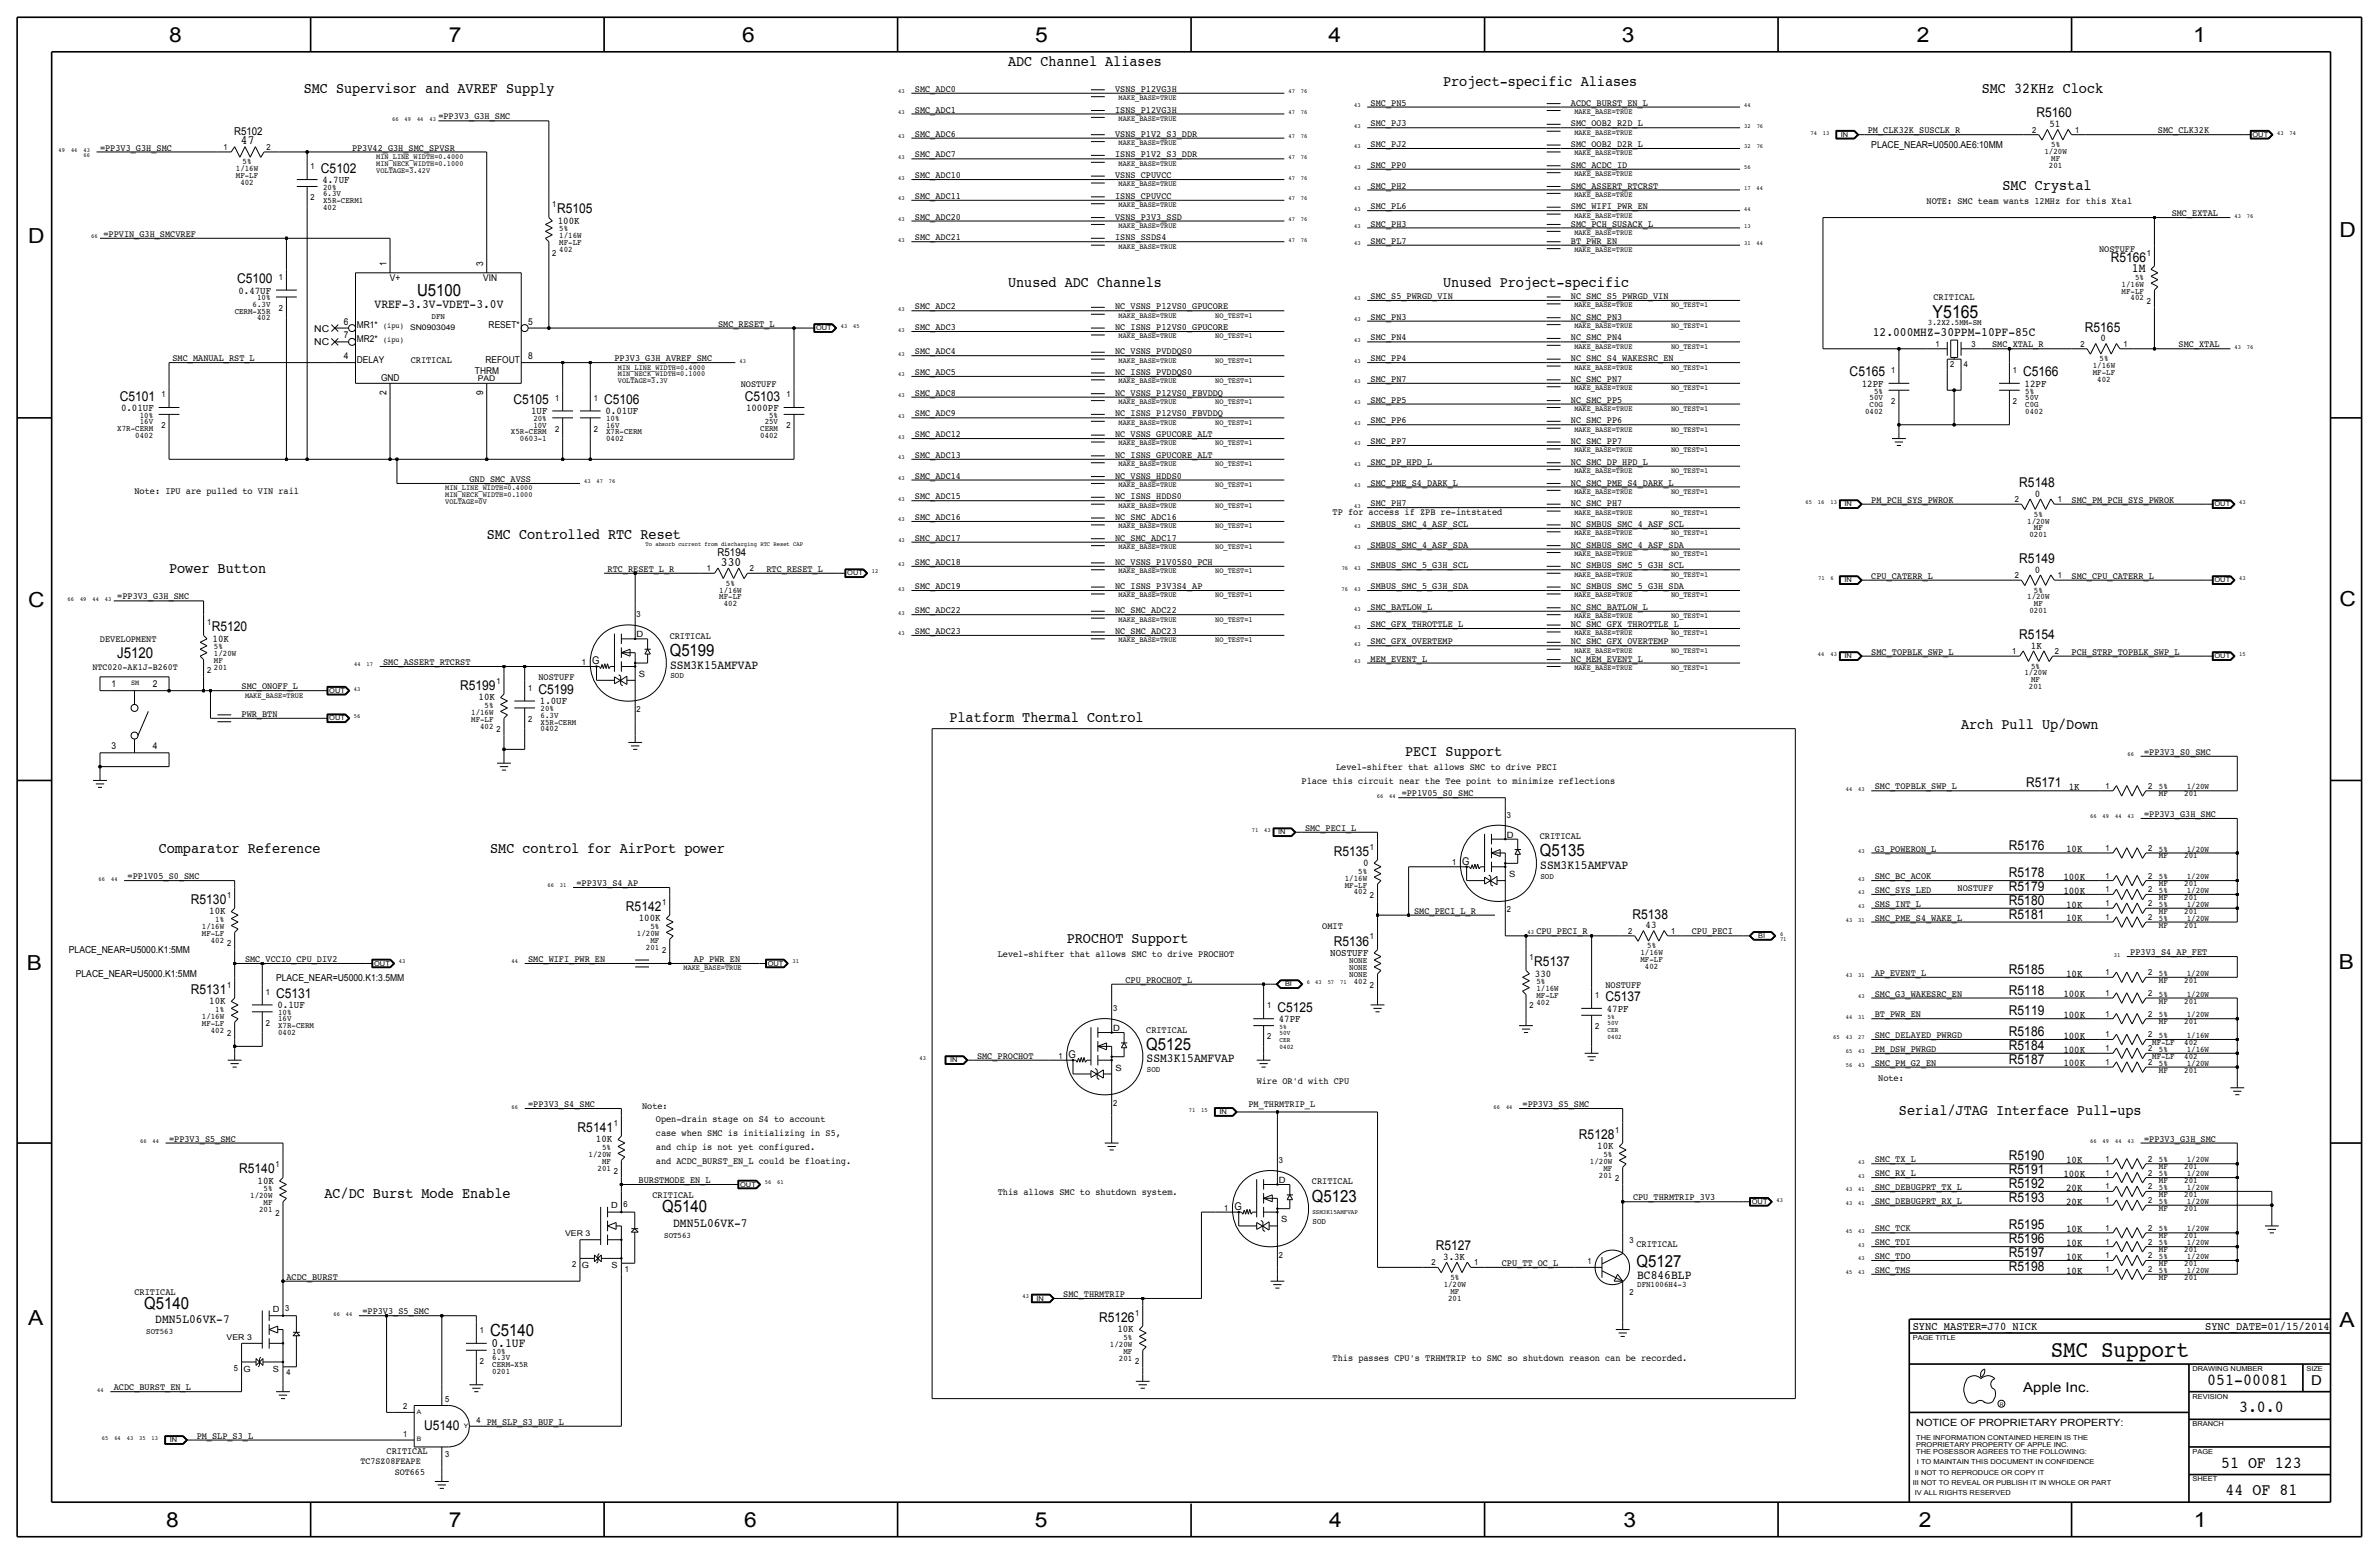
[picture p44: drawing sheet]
<svg xmlns="http://www.w3.org/2000/svg" width="875mm" height="572mm" viewBox="0 0 875 572" stroke-linecap="round" stroke-linejoin="round" font-family="sans-serif">
<defs><g id="words">
<text font-size="8.6" x="754.3" y="499.1">SMC Support</text>
<g font-size="7.6">
<text x="62.2" y="15.5">8</text>
<text x="165" y="15.5">7</text>
<text x="273" y="15.5">6</text>
<text x="380.7" y="15.5">5</text>
<text x="488.6" y="15.5">4</text>
<text x="596.6" y="15.5">3</text>
<text x="705.1" y="15.5">2</text>
<text x="806.7" y="15.5">1</text>
<text x="10.4" y="89.4">D</text>
<text x="860.5" y="87.1">D</text>
<text x="10.4" y="223.3">C</text>
<text x="860.5" y="222.8">C</text>
<text x="9.8" y="356.6">B</text>
<text x="860.2" y="356.4">B</text>
<text x="10.4" y="487.4">A</text>
<text x="860.5" y="488.2">A</text>
<text x="61.2" y="561.6">8</text>
<text x="165" y="561.6">7</text>
<text x="273.8" y="561.6">6</text>
<text x="380.7" y="561.6">5</text>
<text x="488.9" y="561.6">4</text>
<text x="597.1" y="561.6">3</text>
<text x="705.8" y="561.6">2</text>
<text x="806.9" y="561.6">1</text>
</g>
<text font-size="6.5" x="710.8" y="116.8">Y5165</text>
<g font-size="6.2">
<text x="153.4" y="108.7">U5100</text>
<text x="246.3" y="241.3">Q5199</text>
<text x="566.4" y="315">Q5135</text>
<text x="421.6" y="386.1">Q5125</text>
<text x="482.5" y="442">Q5123</text>
<text x="243.5" y="445.8">Q5140</text>
<text x="601.9" y="466.1">Q5127</text>
<text x="53" y="481.3">Q5140</text>
<text x="180.3" y="491.5">C5140</text>
<text x="811.9" y="509.3">051-00081</text>
<text x="823.6" y="519.4">3.0.0</text>
<text x="817" y="539.8">51 OF 123</text>
<text x="818.6" y="549.9">44 OF 81</text>
</g>
<g font-size="5.6">
<text x="370.8" y="24.1">ADC Channel Aliases</text>
<text x="111.7" y="34.3">SMC Supervisor and AVREF Supply</text>
<text x="530.8" y="31.7">Project-specific Aliases</text>
<text x="728.9" y="34.3">SMC 32KHz Clock</text>
<text x="736.6" y="69.9">SMC Crystal</text>
<text x="370.8" y="105.4">Unused ADC Channels</text>
<text x="530.8" y="105.4">Unused Project-specific</text>
<text x="179" y="198.1">SMC Controlled RTC Reset</text>
<text x="62.2" y="210.8">Power Button</text>
<text x="349.2" y="265.4">Platform Thermal Control</text>
<text x="721.3" y="268">Arch Pull Up/Down</text>
<text x="516.8" y="278.1">PECI Support</text>
<text x="58.4" y="313.7">Comparator Reference</text>
<text x="180.3" y="313.7">SMC control for AirPort power</text>
<text x="392.4" y="346.7">PROCHOT Support</text>
<text x="698.4" y="410.2">Serial/JTAG Interface Pull-ups</text>
<text x="119.3" y="440.7">AC/DC Burst Mode Enable</text>
</g>
<text font-size="5.5" x="43.1" y="241.8">J5120</text>
<g font-size="5">
<text x="749.1" y="43.2">R5160</text>
<text x="118.1" y="63.5">C5102</text>
<text x="204.9" y="78.5">R5105</text>
<text x="776.3" y="96.3">R5166</text>
<text x="87.2" y="104.1">C5100</text>
<text x="766.9" y="121.9">R5165</text>
<text x="680.3" y="138.4">C5165</text>
<text x="744.2" y="138.4">C5166</text>
<text x="44.1" y="147.3">C5101</text>
<text x="188.8" y="148.6">C5105</text>
<text x="222.2" y="148.6">C5106</text>
<text x="273.9" y="147.3">C5103</text>
<text x="742.7" y="179.1">R5148</text>
<text x="742.7" y="207">R5149</text>
<text x="77.9" y="232.2">R5120</text>
<text x="742.7" y="235">R5154</text>
<text x="169.3" y="253.7">R5199</text>
<text x="198.1" y="255.3">C5199</text>
<text x="745.3" y="289.6">R5171</text>
<text x="490.6" y="314.7">R5135</text>
<text x="738.9" y="312.4">R5176</text>
<text x="738.9" y="322.6">R5178</text>
<text x="738.9" y="327.7">R5179</text>
<text x="70.2" y="332.5">R5130</text>
<text x="230.2" y="335">R5142</text>
<text x="738.9" y="332.7">R5180</text>
<text x="600.5" y="337.8">R5138</text>
<text x="738.9" y="337.8">R5181</text>
<text x="490.6" y="347.7">R5136</text>
<text x="564.3" y="355.3">R5137</text>
<text x="738.9" y="358.1">R5185</text>
<text x="70.2" y="365.5">R5131</text>
<text x="738.9" y="365.8">R5118</text>
<text x="101.5" y="367">C5131</text>
<text x="590.5" y="368.3">C5137</text>
<text x="469.8" y="372.1">C5125</text>
<text x="738.9" y="373.4">R5119</text>
<text x="738.9" y="381">R5186</text>
<text x="738.9" y="386.1">R5184</text>
<text x="738.9" y="391.2">R5187</text>
<text x="212.5" y="416.3">R5141</text>
<text x="580.8" y="418.8">R5128</text>
<text x="88" y="431.5">R5140</text>
<text x="738.9" y="431.8">R5191</text>
<text x="738.9" y="426.7">R5190</text>
<text x="738.9" y="436.9">R5192</text>
<text x="738.9" y="442">R5193</text>
<text x="738.9" y="452.1">R5195</text>
<text x="528.1" y="459.7">R5127</text>
<text x="738.9" y="457.2">R5196</text>
<text x="738.9" y="467.4">R5198</text>
<text x="738.9" y="462.3">R5197</text>
<text x="404.2" y="486.2">R5126</text>
<text x="850.1" y="509.3">D</text>
<text x="744.2" y="511.8">Apple Inc.</text>
<text x="156" y="525.8">U5140</text>
</g>
<g font-size="4.7">
<text x="88.6" y="53.1">47</text>
<text x="784.1" y="100.1">1M</text>
<text x="137.8" y="113.3">VREF-3.3V-VDET-3.0V</text>
<text x="688.8" y="123.5">12.000MHZ-30PPM-10PF-85C</text>
<text x="265.2" y="208">330</text>
<text x="246.5" y="245.9">SSM3K15AMFVAP</text>
<text x="566.5" y="319.6">SSM3K15AMFVAP</text>
<text x="421.7" y="390.7">SSM3K15AMFVAP</text>
<text x="247.6" y="451.1">DMN5L06VK-7</text>
<text x="602.2" y="470.2">BC846BLP</text>
<text x="57.1" y="486.7">DMN5L06VK-7</text>
<text x="180.8" y="495.3">0.1UF</text>
</g>
<g font-size="4.3">
<text x="703.5" y="488.9">SYNC_MASTER=J70_NICK</text>
<text x="811.1" y="488.9">SYNC_DATE=01/15/2014</text>
</g>
<g font-size="4">
<text x="86.2" y="49.5">R5102</text>
<text x="264" y="204.5">R5194</text>
</g>
<g font-size="3.9">
<text x="217.8" y="244.3">G</text>
<text x="537.8" y="318">G</text>
<text x="393.1" y="389.1">G</text>
<text x="454" y="445">G</text>
</g>
<g font-size="3.8">
<text x="753.8" y="46.7">51</text>
<text x="118.6" y="67.3">4.7UF</text>
<text x="205.2" y="82.3">100K</text>
<text x="87.7" y="108">0.47UF</text>
<text x="772.6" y="125.5">0</text>
<text x="684.8" y="142.2">12PF</text>
<text x="744.7" y="142.2">12PF</text>
<text x="44.5" y="151.1">0.01UF</text>
<text x="195.3" y="152.4">1UF</text>
<text x="222.7" y="152.4">0.01UF</text>
<text x="274.4" y="151.1">1000PF</text>
<text x="748.5" y="182.6">0</text>
<text x="748.5" y="210.6">0</text>
<text x="78.2" y="236">10K</text>
<text x="747" y="238.5">1K</text>
<text x="176" y="257.6">10K</text>
<text x="198.6" y="259.1">1.0UF</text>
<text x="761" y="290.6">1K</text>
<text x="759.9" y="313.4">10K</text>
<text x="501.4" y="318.5">0</text>
<text x="758.9" y="323.6">100K</text>
<text x="758.9" y="328.7">100K</text>
<text x="759.9" y="333.8">10K</text>
<text x="77" y="336.3">10K</text>
<text x="235" y="338.8">100K</text>
<text x="605.3" y="341.4">43</text>
<text x="759.9" y="338.8">10K</text>
<text x="489.3" y="351.5">NOSTUFF</text>
<text x="564.6" y="359.2">330</text>
<text x="759.9" y="359.2">10K</text>
<text x="77" y="369.3">10K</text>
<text x="102.1" y="370.8">0.1UF</text>
<text x="758.9" y="366.8">100K</text>
<text x="470.4" y="375.9">47PF</text>
<text x="591" y="372.1">47PF</text>
<text x="758.9" y="374.4">100K</text>
<text x="758.9" y="382">100K</text>
<text x="758.9" y="387.1">100K</text>
<text x="758.9" y="392.2">100K</text>
<text x="219.2" y="420.1">10K</text>
<text x="587.5" y="422.7">10K</text>
<text x="759.9" y="427.7">10K</text>
<text x="94.8" y="435.4">10K</text>
<text x="758.9" y="432.8">100K</text>
<text x="759.9" y="437.9">20K</text>
<text x="759.9" y="443">20K</text>
<text x="759.9" y="453.1">10K</text>
<text x="759.9" y="458.2">10K</text>
<text x="530.8" y="463.3">3.3K</text>
<text x="759.9" y="463.3">10K</text>
<text x="759.9" y="468.4">10K</text>
<text x="411" y="490">10K</text>
</g>
<text font-size="3.7" x="704.8" y="524.5">NOTICE OF PROPRIETARY PROPERTY:</text>
<g font-size="3.5">
<text x="336.5" y="33.8">SMC_ADC0</text>
<text x="410.2" y="33.8">VSNS_P12VG3H</text>
<text x="336.5" y="41.4">SMC_ADC1</text>
<text x="410.2" y="41.4">ISNS_P12VG3H</text>
<text x="504.1" y="38.9">SMC_PN5</text>
<text x="577.8" y="38.9">ACDC_BURST_EN_L</text>
<text x="161.2" y="43.9">=PP3V3_G3H_SMC</text>
<text x="504.1" y="46.5">SMC_PJ3</text>
<text x="577.8" y="46.5">SMC_OOB2_R2D_L</text>
<text x="336.5" y="50.3">SMC_ADC6</text>
<text x="410.2" y="50.3">VSNS_P1V2_S3_DDR</text>
<text x="687" y="49">PM_CLK32K_SUSCLK_R</text>
<text x="793.7" y="49">SMC_CLK32K</text>
<text x="36.8" y="55.4">=PP3V3_G3H_SMC</text>
<text x="129.5" y="55.4">PP3V42_G3H_SMC_SPVSR</text>
<text x="336.5" y="57.9">SMC_ADC7</text>
<text x="410.2" y="57.9">ISNS_P1V2_S3_DDR</text>
<text x="504.1" y="54.1">SMC_PJ2</text>
<text x="577.8" y="54.1">SMC_OOB2_D2R_L</text>
<text x="688.3" y="54.6">PLACE_NEAR=U0500.AE6:10MM</text>
<text x="336.5" y="65.5">SMC_ADC10</text>
<text x="410.2" y="65.5">VSNS_CPUVCC</text>
<text x="504.1" y="61.7">SMC_PP0</text>
<text x="577.8" y="61.7">SMC_ACDC_ID</text>
<text x="504.1" y="69.3">SMC_PH2</text>
<text x="577.8" y="69.3">SMC_ASSERT_RTCRST</text>
<text x="336.5" y="73.2">SMC_ADC11</text>
<text x="410.2" y="73.2">ISNS_CPUVCC</text>
<text x="504.1" y="77">SMC_PL6</text>
<text x="577.8" y="77">SMC_WIFI_PWR_EN</text>
<text x="708.6" y="74.9">NOTE: SMC team wants 12MHz for this Xtal</text>
<text x="336.5" y="80.8">SMC_ADC20</text>
<text x="410.2" y="80.8">VSNS_P3V3_SSD</text>
<text x="504.1" y="83.3">SMC_PH3</text>
<text x="577.8" y="83.3">SMC_PCH_SUSACK_L</text>
<text x="798.8" y="79.5">SMC_EXTAL</text>
<text x="38" y="87.1">=PPVIN_G3H_SMCVREF</text>
<text x="336.5" y="88.4">SMC_ADC21</text>
<text x="410.2" y="88.4">ISNS_SSDS4</text>
<text x="504.1" y="89.7">SMC_PL7</text>
<text x="577.8" y="89.7">BT_PWR_EN</text>
<text x="772.1" y="92.7">NOSTUFF</text>
<text x="142.2" y="97.8" transform="rotate(-90 142.2 97.8)">1</text>
<text x="177.7" y="97.8" transform="rotate(-90 177.7 97.8)">3</text>
<text x="143.4" y="103.4">V+</text>
<text x="177.7" y="103.4">VIN</text>
<text x="336.5" y="113.8">SMC_ADC2</text>
<text x="410.2" y="113.8">NC_VSNS_P12VS0_GPUCORE</text>
<text x="504.1" y="110">SMC_S5_PWRGD_VIN</text>
<text x="577.8" y="110">NC_SMC_S5_PWRGD_VIN</text>
<text x="711.1" y="110.5">CRITICAL</text>
<text x="126.5" y="119.4">6</text>
<text x="194.3" y="119.4">5</text>
<text x="504.1" y="117.6">SMC_PN3</text>
<text x="577.8" y="117.6">NC_SMC_PN3</text>
<text x="115.6" y="121.9">NC</text>
<text x="126.5" y="124.5">7</text>
<text x="131.3" y="125.7">MR2*</text>
<text x="131.3" y="120.7">MR1*</text>
<text x="179.7" y="120.6">RESET*</text>
<text x="264.1" y="120.1">SMC_RESET_L</text>
<text x="336.5" y="121.4">SMC_ADC3</text>
<text x="410.2" y="121.4">NC_ISNS_P12VS0_GPUCORE</text>
<text x="504.1" y="125.2">SMC_PN4</text>
<text x="577.8" y="125.2">NC_SMC_PN4</text>
<text x="115.6" y="127">NC</text>
<text x="336.5" y="130.3">SMC_ADC4</text>
<text x="410.2" y="130.3">NC_VSNS_PVDDQS0</text>
<text x="732.7" y="127.8">SMC_XTAL_R</text>
<text x="801.3" y="127.8">SMC_XTAL</text>
<text x="63.5" y="132.8">SMC_MANUAL_RST_L</text>
<text x="126.5" y="132.1">4</text>
<text x="131.3" y="133.3">DELAY</text>
<text x="151.1" y="133.4">CRITICAL</text>
<text x="174.7" y="137.4">THRM</text>
<text x="178.5" y="133.4">REFOUT</text>
<text x="194.3" y="132.1">8</text>
<text x="226" y="132.8">PP3V3_G3H_AVREF_SMC</text>
<text x="336.5" y="137.9">SMC_ADC5</text>
<text x="410.2" y="137.9">NC_ISNS_PVDDQS0</text>
<text x="504.1" y="132.8">SMC_PP4</text>
<text x="577.8" y="132.8">NC_SMC_S4_WAKESRC_EN</text>
<text x="140.2" y="140">GND</text>
<text x="272.5" y="142.2">NOSTUFF</text>
<text x="504.1" y="140.5">SMC_PN7</text>
<text x="577.8" y="140.5">NC_SMC_PN7</text>
<text x="142.2" y="145.2" transform="rotate(-90 142.2 145.2)">2</text>
<text x="177.7" y="145.2" transform="rotate(-90 177.7 145.2)">9</text>
<text x="336.5" y="145.5">SMC_ADC8</text>
<text x="410.2" y="145.5">NC_VSNS_P12VS0_FBVDDQ</text>
<text x="504.1" y="148.1">SMC_PP5</text>
<text x="577.8" y="148.1">NC_SMC_PP5</text>
<text x="336.5" y="153.2">SMC_ADC9</text>
<text x="410.2" y="153.2">NC_ISNS_P12VS0_FBVDDQ</text>
<text x="504.1" y="155.7">SMC_PP6</text>
<text x="577.8" y="155.7">NC_SMC_PP6</text>
<text x="336.5" y="160.8">SMC_ADC12</text>
<text x="410.2" y="160.8">NC_VSNS_GPUCORE_ALT</text>
<text x="504.1" y="163.3">SMC_PP7</text>
<text x="577.8" y="163.3">NC_SMC_PP7</text>
<text x="336.5" y="168.4">SMC_ADC13</text>
<text x="410.2" y="168.4">NC_ISNS_GPUCORE_ALT</text>
<text x="504.1" y="170.9">SMC_DP_HPD_L</text>
<text x="577.8" y="170.9">NC_SMC_DP_HPD_L</text>
<text x="172.7" y="177.3">GND_SMC_AVSS</text>
<text x="336.5" y="176">SMC_ADC14</text>
<text x="410.2" y="176">NC_VSNS_HDDS0</text>
<text x="504.1" y="178.6">SMC_PME_S4_DARK_L</text>
<text x="577.8" y="178.6">NC_SMC_PME_S4_DARK_L</text>
<text x="49.5" y="181.6">Note: IPU are pulled to VIN rail</text>
<text x="336.5" y="183.6">SMC_ADC15</text>
<text x="410.2" y="183.6">NC_ISNS_HDDS0</text>
<text x="688.3" y="184.9">PM_PCH_SYS_PWROK</text>
<text x="761.9" y="184.9">SMC_PM_PCH_SYS_PWROK</text>
<text x="336.5" y="191.3">SMC_ADC16</text>
<text x="410.2" y="191.3">NC_SMC_ADC16</text>
<text x="490.2" y="189.2">TP for access if ZPB re-intstated</text>
<text x="504.1" y="186.2">SMC_PH7</text>
<text x="577.8" y="186.2">NC_SMC_PH7</text>
<text x="504.1" y="193.8">SMBUS_SMC_4_ASF_SCL</text>
<text x="577.8" y="193.8">NC_SMBUS_SMC_4_ASF_SCL</text>
<text x="336.5" y="198.9">SMC_ADC17</text>
<text x="410.2" y="198.9">NC_SMC_ADC17</text>
<text x="504.1" y="201.4">SMBUS_SMC_4_ASF_SDA</text>
<text x="577.8" y="201.4">NC_SMBUS_SMC_4_ASF_SDA</text>
<text x="336.5" y="207.8">SMC_ADC18</text>
<text x="410.2" y="207.8">NC_VSNS_P1V05S0_PCH</text>
<text x="504.1" y="209">SMBUS_SMC_5_G3H_SCL</text>
<text x="577.8" y="209">NC_SMBUS_SMC_5_G3H_SCL</text>
<text x="223.5" y="210.3">RTC_RESET_L_R</text>
<text x="281.9" y="210.3">RTC_RESET_L</text>
<text x="688.3" y="212.9">CPU_CATERR_L</text>
<text x="761.9" y="212.8">SMC_CPU_CATERR_L</text>
<text x="43.1" y="220.5">=PP3V3_G3H_SMC</text>
<text x="336.5" y="216.7">SMC_ADC19</text>
<text x="410.2" y="216.7">NC_ISNS_P3V3S4_AP</text>
<text x="504.1" y="216.7">SMBUS_SMC_5_G3H_SDA</text>
<text x="577.8" y="216.7">NC_SMBUS_SMC_5_G3H_SDA</text>
<text x="336.5" y="225.5">SMC_ADC22</text>
<text x="410.2" y="225.6">NC_SMC_ADC22</text>
<text x="504.1" y="224.3">SMC_BATLOW_L</text>
<text x="577.8" y="224.3">NC_SMC_BATLOW_L</text>
<text x="336.5" y="233.2">SMC_ADC23</text>
<text x="410.2" y="233.2">NC_SMC_ADC23</text>
<text x="504.1" y="230.6">SMC_GFX_THROTTLE_L</text>
<text x="577.8" y="230.6">NC_SMC_GFX_THROTTLE_L</text>
<text x="36.8" y="236.2">DEVELOPMENT</text>
<text x="246.3" y="235">CRITICAL</text>
<text x="504.1" y="237">SMC_GFX_OVERTEMP</text>
<text x="577.8" y="237">NC_SMC_GFX_OVERTEMP</text>
<text x="140.9" y="244.6">SMC_ASSERT_RTCRST</text>
<text x="504.1" y="243.3">MEM_EVENT_L</text>
<text x="577.8" y="243.3">NC_MEM_EVENT_L</text>
<text x="688.3" y="240.8">SMC_TOPBLK_SWP_L</text>
<text x="761.9" y="240.8">PCH_STRP_TOPBLK_SWP_L</text>
<text x="34" y="246.4">NTC020-AK1J-B260T</text>
<text x="198.1" y="250.2">NOSTUFF</text>
<text x="41" y="252.7">1</text>
<text x="56.2" y="252.7">2</text>
<text x="88.8" y="253.5">SMC_ONOFF_L</text>
<text x="88.9" y="263.7">PWR_BTN</text>
<text x="41" y="275.6">3</text>
<text x="56.2" y="275.6">4</text>
<text x="788.6" y="277.6">=PP3V3_S0_SMC</text>
<text x="491.4" y="283.2">Level-shifter that allows SMC to drive PECI</text>
<text x="478.7" y="288.3">Place this circuit near the Tee point to minimize reflections</text>
<text x="515.6" y="292.9">=PP1V05_S0_SMC</text>
<text x="689.6" y="290.3">SMC_TOPBLK_SWP_L</text>
<text x="480" y="305.6">SMC_PECI_L</text>
<text x="788.6" y="300.5">=PP3V3_G3H_SMC</text>
<text x="566.4" y="308.6">CRITICAL</text>
<text x="689.6" y="313.2">G3_POWERON_L</text>
<text x="46.9" y="323.3">=PP1V05_S0_SMC</text>
<text x="689.6" y="323.3">SMC_BC_ACOK</text>
<text x="212" y="325.9">=PP3V3_S4_AP</text>
<text x="689.6" y="328.4">SMC_SYS_LED</text>
<text x="720" y="327.7">NOSTUFF</text>
<text x="689.6" y="333.5">SMS_INT_L</text>
<text x="486.4" y="341.6">OMIT</text>
<text x="520.1" y="336">SMC_PECI_L_R</text>
<text x="689.6" y="338.6">SMC_PME_S4_WAKE_L</text>
<text x="565.1" y="343.7">CPU_PECI_R</text>
<text x="622.2" y="343.7">CPU_PECI</text>
<text x="25.3" y="350.5">PLACE_NEAR=U5000.K1:5MM</text>
<text x="90.1" y="353.8">SMC_VCCIO_CPU_DIV2</text>
<text x="194.3" y="353.8">SMC_WIFI_PWR_EN</text>
<text x="255.2" y="353.8">AP_PWR_EN</text>
<text x="367" y="351.8">Level-shifter that allows SMC to drive PROCHOT</text>
<text x="783.5" y="351.3">PP3V3_S4_AP_FET</text>
<text x="27.9" y="359.4">PLACE_NEAR=U5000.K1:5MM</text>
<text x="689.6" y="358.9">AP_EVENT_L</text>
<text x="101.5" y="360.7">PLACE_NEAR=U5000.K1:3.5MM</text>
<text x="414" y="361.4">CPU_PROCHOT_L</text>
<text x="590.5" y="363.2">NOSTUFF</text>
<text x="689.6" y="366.5">SMC_G3_WAKESRC_EN</text>
<text x="689.6" y="374.1">BT_PWR_EN</text>
<text x="421.6" y="379.7">CRITICAL</text>
<text x="689.6" y="381.8">SMC_DELAYED_PWRGD</text>
<text x="359.4" y="389.4">SMC_PROCHOT</text>
<text x="689.6" y="386.8">PM_DSW_PWRGD</text>
<text x="689.6" y="391.9">SMC_PM_G2_EN</text>
<text x="462.2" y="398.8">Wire OR'd with CPU</text>
<text x="690.8" y="397.5">Note:</text>
<text x="194.3" y="407.1">=PP3V3_S4_SMC</text>
<text x="236.2" y="407.7">Note:</text>
<text x="459.2" y="407.2">PM_THRMTRIP_L</text>
<text x="560" y="407.2">=PP3V3_S5_SMC</text>
<text x="241.2" y="412.7">Open-drain stage on S4 to account</text>
<text x="62.2" y="419.8">=PP3V3_S5_SMC</text>
<text x="241.2" y="417.8">case when SMC is initializing in S5,</text>
<text x="788.6" y="419.9">=PP3V3_G3H_SMC</text>
<text x="241.2" y="422.9">and chip is not yet configured.</text>
<text x="241.2" y="428">and ACDC_BURST_EN_L could be floating.</text>
<text x="689.6" y="427.5">SMC_TX_L</text>
<text x="234.9" y="435.1">BURSTMODE_EN_L</text>
<text x="482.5" y="435.6">CRITICAL</text>
<text x="689.6" y="437.6">SMC_DEBUGPRT_TX_L</text>
<text x="689.6" y="432.6">SMC_RX_L</text>
<text x="240" y="440.7">CRITICAL</text>
<text x="367" y="439.4">This allows SMC to shutdown system.</text>
<text x="600.7" y="441.4">CPU_THRMTRIP_3V3</text>
<text x="689.6" y="442.7">SMC_DEBUGPRT_RX_L</text>
<text x="689.6" y="452.9">SMC_TCK</text>
<text x="601.9" y="458.5">CRITICAL</text>
<text x="689.6" y="458">SMC_TDI</text>
<text x="552.4" y="465.6">CPU_TT_OC_L</text>
<text x="689.6" y="463">SMC_TDO</text>
<text x="105.4" y="470.7">ACDC_BURST</text>
<text x="689.6" y="468.1">SMC_TMS</text>
<text x="49.5" y="476.2">CRITICAL</text>
<text x="391.1" y="477">SMC_THRMTRIP</text>
<text x="133.3" y="483.4">=PP3V3_S5_SMC</text>
<text x="490.2" y="500.4">This passes CPU's TRHMTRIP to SMC so shutdown reason can be recorded.</text>
<text x="41.9" y="511.3">ACDC_BURST_EN_L</text>
<text x="179" y="524">PM_SLP_S3_BUF_L</text>
<text x="72.3" y="529.1">PM_SLP_S3_L</text>
<text x="132.5" y="538.2">TC7SZ08FEAPE</text>
<text x="142.2" y="534.7">CRITICAL</text>
<text x="145.2" y="542.5">SOT665</text>
</g>
<g font-size="3.2">
<text x="234.1" y="234.4">D</text>
<text x="235" y="248.9">S</text>
<text x="554.2" y="308.1">D</text>
<text x="555" y="322.6">S</text>
<text x="409.4" y="379.2">D</text>
<text x="410.3" y="393.7">S</text>
<text x="470.4" y="435.1">D</text>
<text x="471.2" y="449.6">S</text>
</g>
<g font-size="3.1">
<text x="747.5" y="48.8">2</text>
<text x="763.2" y="48.8">1</text>
<text x="82.2" y="55.1">1</text>
<text x="98" y="55.1">2</text>
<text x="752" y="56.6">1/20W</text>
<text x="754.5" y="54.1">5%</text>
<text x="754.5" y="59.2">MF</text>
<text x="86.8" y="63">1/16W</text>
<text x="86.8" y="65.5">MF-LF</text>
<text x="89.2" y="60.5">5%</text>
<text x="114.2" y="62.2">1</text>
<text x="753.6" y="61.7">201</text>
<text x="88.4" y="68.1">402</text>
<text x="118.8" y="69.8">20%</text>
<text x="114.2" y="73.7">2</text>
<text x="118.8" y="72.1">6.3V</text>
<text x="118.8" y="74.7">X5R-CERM1</text>
<text x="118.8" y="77.2">402</text>
<text x="203.1" y="76.2">1</text>
<text x="205.7" y="87.6">1/16W</text>
<text x="205.7" y="85.1">5%</text>
<text x="203.1" y="94">2</text>
<text x="205.7" y="90.2">MF-LF</text>
<text x="205.7" y="92.7">402</text>
<text x="789.6" y="94">1</text>
<text x="102.6" y="102.9">1</text>
<text x="780.4" y="105.4">1/16W</text>
<text x="780.4" y="108">MF-LF</text>
<text x="785.3" y="102.9">5%</text>
<text x="92.9" y="112.8">6.3V</text>
<text x="94.6" y="110.5">10%</text>
<text x="783.7" y="110.5">402</text>
<text x="789.6" y="111.8">2</text>
<text x="86.3" y="115.3">CERM-X5R</text>
<text x="94.6" y="117.9">402</text>
<text x="102.6" y="114.3">2</text>
<text x="158.8" y="117.3">DFN</text>
<text x="709.1" y="119.6">3.2X2.5MM-SM</text>
<text x="711.9" y="127.5">1</text>
<text x="725.1" y="127.5">3</text>
<text x="765.2" y="127.5">2</text>
<text x="781" y="127.5">1</text>
<text x="695.7" y="137.2">1</text>
<text x="717.2" y="135.1">2</text>
<text x="722.3" y="135.1">4</text>
<text x="740.4" y="137.2">1</text>
<text x="769.8" y="135.4">1/16W</text>
<text x="769.8" y="137.9">MF-LF</text>
<text x="772.2" y="132.8">5%</text>
<text x="771.4" y="140.5">402</text>
<text x="59.4" y="146">1</text>
<text x="204.2" y="147.3">1</text>
<text x="218.4" y="147.3">1</text>
<text x="289.3" y="146.1">1</text>
<text x="687.7" y="149.6">C0G</text>
<text x="687.7" y="147.1">50V</text>
<text x="689.3" y="144.8">5%</text>
<text x="695.7" y="148.6">2</text>
<text x="740.4" y="148.6">2</text>
<text x="744.9" y="144.8">5%</text>
<text x="744.9" y="149.6">C0G</text>
<text x="744.9" y="147.1">50V</text>
<text x="51.4" y="153.7">10%</text>
<text x="51.4" y="156">16V</text>
<text x="196.2" y="154.9">20%</text>
<text x="223" y="154.9">10%</text>
<text x="281.3" y="156">25V</text>
<text x="282.9" y="153.7">5%</text>
<text x="686" y="152.1">0402</text>
<text x="744.9" y="152.1">0402</text>
<text x="43.1" y="158.5">X7R-CERM</text>
<text x="49.7" y="161">0402</text>
<text x="59.4" y="157.5">2</text>
<text x="187.9" y="159.8">X5R-CERM</text>
<text x="196.2" y="157.2">10V</text>
<text x="204.2" y="158.8">2</text>
<text x="218.4" y="158.8">2</text>
<text x="223" y="157.2">16V</text>
<text x="223" y="159.8">X7R-CERM</text>
<text x="279.6" y="158.5">CERM</text>
<text x="279.6" y="161">0402</text>
<text x="289.3" y="157.5">2</text>
<text x="191.2" y="162.3">0603-1</text>
<text x="223" y="162.3">0402</text>
<text x="741.1" y="184.7">2</text>
<text x="756.9" y="184.7">1</text>
<text x="748.1" y="190">5%</text>
<text x="745.6" y="192.5">1/20W</text>
<text x="746.5" y="197.6">0201</text>
<text x="748.1" y="195.1">MF</text>
<text x="260" y="210.1">1</text>
<text x="267" y="215.4">5%</text>
<text x="275.8" y="210.1">2</text>
<text x="741.1" y="212.6">2</text>
<text x="756.9" y="212.6">1</text>
<text x="264.6" y="217.9">1/16W</text>
<text x="264.6" y="220.5">MF-LF</text>
<text x="745.6" y="220.5">1/20W</text>
<text x="748.1" y="217.9">5%</text>
<text x="234.1" y="227.1">3</text>
<text x="266.2" y="223">402</text>
<text x="746.5" y="225.6">0201</text>
<text x="748.1" y="223">MF</text>
<text x="76.1" y="229.9">1</text>
<text x="78.7" y="238.8">5%</text>
<text x="78.7" y="241.3">1/20W</text>
<text x="78.7" y="243.8">MF</text>
<text x="214.1" y="244.6">1</text>
<text x="740.1" y="240.5">1</text>
<text x="747.1" y="245.9">5%</text>
<text x="755.9" y="240.5">2</text>
<text x="76.1" y="247.7">2</text>
<text x="78.7" y="246.4">201</text>
<text x="182.6" y="251.5">1</text>
<text x="246.6" y="249.4">SOD</text>
<text x="744.6" y="248.4">1/20W</text>
<text x="747.1" y="251">MF</text>
<text x="194.3" y="254">1</text>
<text x="746.3" y="253.5">201</text>
<text x="173.3" y="262.9">1/16W</text>
<text x="178.3" y="260.4">5%</text>
<text x="198.8" y="261.6">20%</text>
<text x="198.8" y="263.9">6.3V</text>
<text x="234.1" y="261.9">2</text>
<text x="173.3" y="265.4">MF-LF</text>
<text x="176.6" y="268">402</text>
<text x="182.6" y="269.2">2</text>
<text x="194.3" y="265.4">2</text>
<text x="198.8" y="269">0402</text>
<text x="198.8" y="266.4">X5R-CERM</text>
<text x="774.4" y="290.1">1</text>
<text x="790.1" y="290.1">2</text>
<text x="794.1" y="292.9">MF</text>
<text x="794.1" y="290.3">5%</text>
<text x="803.4" y="292.9">201</text>
<text x="804.3" y="290.3">1/20W</text>
<text x="554.2" y="300.7">3</text>
<text x="503.9" y="312.4">1</text>
<text x="774.4" y="312.9">1</text>
<text x="790.1" y="312.9">2</text>
<text x="794.1" y="313.2">5%</text>
<text x="794.1" y="315.7">MF</text>
<text x="803.4" y="315.7">201</text>
<text x="804.3" y="313.2">1/20W</text>
<text x="494.6" y="323.9">1/16W</text>
<text x="499.6" y="321.3">5%</text>
<text x="534.1" y="318.3">1</text>
<text x="566.6" y="323.1">SOD</text>
<text x="774.4" y="323.1">1</text>
<text x="790.1" y="323.1">2</text>
<text x="794.1" y="323.3">5%</text>
<text x="804.3" y="323.3">1/20W</text>
<text x="494.6" y="326.4">MF-LF</text>
<text x="497.9" y="328.9">402</text>
<text x="774.4" y="328.2">1</text>
<text x="790.1" y="328.2">2</text>
<text x="794.1" y="328.4">5%</text>
<text x="794.1" y="325.9">MF</text>
<text x="803.4" y="325.9">201</text>
<text x="804.3" y="328.4">1/20W</text>
<text x="83.5" y="330.2">1</text>
<text x="243.5" y="332.7">1</text>
<text x="503.9" y="330.2">2</text>
<text x="554.2" y="335.5">2</text>
<text x="774.4" y="333.2">1</text>
<text x="790.1" y="333.2">2</text>
<text x="794.1" y="331">MF</text>
<text x="794.1" y="333.5">5%</text>
<text x="803.4" y="331">201</text>
<text x="804.3" y="333.5">1/20W</text>
<text x="74.3" y="341.6">1/16W</text>
<text x="79.2" y="339.1">1%</text>
<text x="239.2" y="341.6">5%</text>
<text x="774.4" y="338.3">1</text>
<text x="790.1" y="338.3">2</text>
<text x="794.1" y="338.6">5%</text>
<text x="794.1" y="341.1">MF</text>
<text x="794.1" y="336">MF</text>
<text x="803.4" y="341.1">201</text>
<text x="803.4" y="336">201</text>
<text x="804.3" y="338.6">1/20W</text>
<text x="74.3" y="344.2">MF-LF</text>
<text x="77.6" y="346.7">402</text>
<text x="83.5" y="348">2</text>
<text x="234.3" y="344.2">1/20W</text>
<text x="239.2" y="346.7">MF</text>
<text x="503.9" y="345.4">1</text>
<text x="598.9" y="343.4">2</text>
<text x="614.6" y="343.4">1</text>
<text x="237.6" y="349.3">201</text>
<text x="243.5" y="350.5">2</text>
<text x="562.6" y="353.1">1</text>
<text x="603.4" y="353.8">MF-LF</text>
<text x="603.4" y="351.3">1/16W</text>
<text x="605.9" y="348.7">5%</text>
<text x="496.3" y="359.4">NONE</text>
<text x="496.3" y="356.9">NONE</text>
<text x="496.3" y="354.3">NONE</text>
<text x="605" y="356.4">402</text>
<text x="774.4" y="358.6">1</text>
<text x="790.1" y="358.6">2</text>
<text x="794.1" y="358.9">5%</text>
<text x="804.3" y="358.9">1/20W</text>
<text x="83.5" y="363.2">1</text>
<text x="97.7" y="365.8">1</text>
<text x="497.9" y="362">402</text>
<text x="503.9" y="363.2">2</text>
<text x="565.1" y="362">5%</text>
<text x="565.1" y="364.5">1/16W</text>
<text x="794.1" y="361.4">MF</text>
<text x="803.4" y="361.4">201</text>
<text x="409.4" y="371.9">3</text>
<text x="466" y="370.8">1</text>
<text x="562.6" y="370.8">2</text>
<text x="565.1" y="367">MF-LF</text>
<text x="565.1" y="369.6">402</text>
<text x="586.7" y="367">1</text>
<text x="774.4" y="366.3">1</text>
<text x="790.1" y="366.3">2</text>
<text x="794.1" y="369.1">MF</text>
<text x="794.1" y="366.5">5%</text>
<text x="803.4" y="369.1">201</text>
<text x="804.3" y="366.5">1/20W</text>
<text x="74.3" y="377.2">MF-LF</text>
<text x="74.3" y="374.6">1/16W</text>
<text x="79.2" y="372.1">1%</text>
<text x="97.7" y="377.2">2</text>
<text x="102.3" y="373.4">10%</text>
<text x="102.3" y="375.7">16V</text>
<text x="774.4" y="373.9">1</text>
<text x="790.1" y="373.9">2</text>
<text x="794.1" y="376.7">MF</text>
<text x="794.1" y="374.1">5%</text>
<text x="803.4" y="376.7">201</text>
<text x="804.3" y="374.1">1/20W</text>
<text x="77.6" y="379.7">402</text>
<text x="83.5" y="381">2</text>
<text x="102.3" y="378.2">X7R-CERM</text>
<text x="102.3" y="380.7">0402</text>
<text x="466" y="382.3">2</text>
<text x="586.7" y="378.5">2</text>
<text x="774.4" y="381.5">1</text>
<text x="790.1" y="381.5">2</text>
<text x="794.1" y="381.8">5%</text>
<text x="804.3" y="381.8">1/16W</text>
<text x="389.3" y="389.4">1</text>
<text x="774.4" y="386.6">1</text>
<text x="790.1" y="386.6">2</text>
<text x="791.6" y="384.3">MF-LF</text>
<text x="791.6" y="389.4">MF-LF</text>
<text x="794.1" y="386.8">5%</text>
<text x="803.4" y="384.3">402</text>
<text x="803.4" y="389.4">402</text>
<text x="804.3" y="386.8">1/16W</text>
<text x="421.8" y="394.2">SOD</text>
<text x="774.4" y="391.7">1</text>
<text x="790.1" y="391.7">2</text>
<text x="794.1" y="391.9">5%</text>
<text x="794.1" y="394.5">MF</text>
<text x="803.4" y="394.5">201</text>
<text x="804.3" y="391.9">1/20W</text>
<text x="409.4" y="406.7">2</text>
<text x="225.8" y="414">1</text>
<text x="594.1" y="416.6">1</text>
<text x="216.5" y="425.5">1/20W</text>
<text x="221.4" y="422.9">5%</text>
<text x="589.7" y="425.5">5%</text>
<text x="101.3" y="429.3">1</text>
<text x="219.8" y="430.5">201</text>
<text x="221.4" y="428">MF</text>
<text x="225.8" y="431.8">2</text>
<text x="470.4" y="427.7">3</text>
<text x="584.8" y="428">1/20W</text>
<text x="589.7" y="430.5">MF</text>
<text x="774.4" y="427.2">1</text>
<text x="790.1" y="427.2">2</text>
<text x="794.1" y="427.5">5%</text>
<text x="794.1" y="430">MF</text>
<text x="803.4" y="430">201</text>
<text x="804.3" y="427.5">1/20W</text>
<text x="588.1" y="433.1">201</text>
<text x="594.1" y="434.3">2</text>
<text x="774.4" y="437.4">1</text>
<text x="774.4" y="432.3">1</text>
<text x="790.1" y="437.4">2</text>
<text x="790.1" y="432.3">2</text>
<text x="794.1" y="437.6">5%</text>
<text x="794.1" y="432.6">5%</text>
<text x="794.1" y="435.1">MF</text>
<text x="803.4" y="435.1">201</text>
<text x="804.3" y="437.6">1/20W</text>
<text x="804.3" y="432.6">1/20W</text>
<text x="92" y="440.7">1/20W</text>
<text x="97" y="438.1">5%</text>
<text x="97" y="443.2">MF</text>
<text x="229.3" y="444">6</text>
<text x="774.4" y="442.5">1</text>
<text x="790.1" y="442.5">2</text>
<text x="794.1" y="440.2">MF</text>
<text x="794.1" y="442.7">5%</text>
<text x="803.4" y="440.2">201</text>
<text x="804.3" y="442.7">1/20W</text>
<text x="95.3" y="445.8">201</text>
<text x="101.3" y="447">2</text>
<text x="224.8" y="444.2">D</text>
<text x="450.3" y="445.3">1</text>
<text x="794.1" y="445.3">MF</text>
<text x="803.4" y="445.3">201</text>
<text x="244.3" y="455.2">SOT563</text>
<text x="482.8" y="450.1">SOD</text>
<text x="774.4" y="452.6">1</text>
<text x="790.1" y="452.6">2</text>
<text x="794.1" y="452.9">5%</text>
<text x="794.1" y="455.4">MF</text>
<text x="803.4" y="455.4">201</text>
<text x="804.3" y="452.9">1/20W</text>
<text x="599.4" y="457.2">3</text>
<text x="774.4" y="457.7">1</text>
<text x="790.1" y="457.7">2</text>
<text x="794.1" y="460.5">MF</text>
<text x="794.1" y="458">5%</text>
<text x="803.4" y="460.5">201</text>
<text x="804.3" y="458">1/20W</text>
<text x="210.5" y="466.1">2</text>
<text x="214" y="466.3">G</text>
<text x="224.9" y="466.3">S</text>
<text x="229.8" y="467.6">1</text>
<text x="470.4" y="462.5">2</text>
<text x="526.5" y="465.3">2</text>
<text x="542.2" y="465.3">1</text>
<text x="583.9" y="464.8">1</text>
<text x="774.4" y="467.9">1</text>
<text x="774.4" y="462.8">1</text>
<text x="790.1" y="467.9">2</text>
<text x="790.1" y="462.8">2</text>
<text x="794.1" y="463">5%</text>
<text x="794.1" y="465.6">MF</text>
<text x="803.4" y="465.6">201</text>
<text x="804.3" y="463">1/20W</text>
<text x="531" y="473.2">1/20W</text>
<text x="533.5" y="470.7">5%</text>
<text x="602.2" y="473.2">DFN1006H4-3</text>
<text x="794.1" y="468.1">5%</text>
<text x="794.1" y="470.7">MF</text>
<text x="803.4" y="470.7">201</text>
<text x="804.3" y="468.1">1/20W</text>
<text x="532.7" y="478.3">201</text>
<text x="533.5" y="475.7">MF</text>
<text x="599.4" y="476.3">2</text>
<text x="100.3" y="482.3">D</text>
<text x="104.8" y="482.1">3</text>
<text x="417.5" y="483.9">1</text>
<text x="53.8" y="490.7">SOT563</text>
<text x="176.5" y="490.2">1</text>
<text x="181.1" y="497.8">10%</text>
<text x="408.3" y="495.3">1/20W</text>
<text x="413.2" y="492.8">5%</text>
<text x="413.2" y="497.8">MF</text>
<text x="176.5" y="501.7">2</text>
<text x="181.1" y="500.1">6.3V</text>
<text x="181.1" y="502.7">CERM-X5R</text>
<text x="411.6" y="500.4">201</text>
<text x="417.5" y="501.6">2</text>
<text x="86" y="504.2">5</text>
<text x="89.6" y="504.4">G</text>
<text x="100.4" y="504.4">S</text>
<text x="105.4" y="505.7">4</text>
<text x="181.1" y="505.2">0201</text>
<text x="163.8" y="515.6">5</text>
<text x="148.3" y="518.2">2</text>
<text x="175.2" y="523.2">4</text>
<text x="148.3" y="528.3">1</text>
<text x="163.8" y="535.9">3</text>
</g>
<g font-size="2.9">
<text x="411.4" y="36.8">MAKE_BASE=TRUE</text>
<text x="579.1" y="41.9">MAKE_BASE=TRUE</text>
<text x="411.4" y="44.5">MAKE_BASE=TRUE</text>
<text x="411.4" y="53.3">MAKE_BASE=TRUE</text>
<text x="579.1" y="49.5">MAKE_BASE=TRUE</text>
<text x="138.4" y="58.4">MIN_LINE_WIDTH=0.4000</text>
<text x="579.1" y="57.2">MAKE_BASE=TRUE</text>
<text x="138.4" y="63.5">VOLTAGE=3.42V</text>
<text x="138.4" y="61">MIN_NECK_WIDTH=0.1000</text>
<text x="411.4" y="61">MAKE_BASE=TRUE</text>
<text x="579.1" y="64.8">MAKE_BASE=TRUE</text>
<text x="411.4" y="68.6">MAKE_BASE=TRUE</text>
<text x="411.4" y="76.2">MAKE_BASE=TRUE</text>
<text x="579.1" y="72.4">MAKE_BASE=TRUE</text>
<text x="411.4" y="83.8">MAKE_BASE=TRUE</text>
<text x="579.1" y="80">MAKE_BASE=TRUE</text>
<text x="579.1" y="86.4">MAKE_BASE=TRUE</text>
<text x="411.4" y="91.4">MAKE_BASE=TRUE</text>
<text x="579.1" y="92.7">MAKE_BASE=TRUE</text>
<text x="579.1" y="113">MAKE_BASE=TRUE</text>
<text x="614.6" y="113">NO_TEST=1</text>
<text x="411.4" y="116.8">MAKE_BASE=TRUE</text>
<text x="447" y="116.8">NO_TEST=1</text>
<text x="140.9" y="120.7">(ipu)</text>
<text x="140.9" y="125.7">(ipu)</text>
<text x="150.8" y="121.4">SN0903049</text>
<text x="411.4" y="124.5">MAKE_BASE=TRUE</text>
<text x="447" y="124.5">NO_TEST=1</text>
<text x="579.1" y="120.7">MAKE_BASE=TRUE</text>
<text x="614.6" y="120.7">NO_TEST=1</text>
<text x="579.1" y="128.3">MAKE_BASE=TRUE</text>
<text x="614.6" y="128.3">NO_TEST=1</text>
<text x="227.3" y="135.9">MIN_LINE_WIDTH=0.4000</text>
<text x="411.4" y="133.4">MAKE_BASE=TRUE</text>
<text x="447" y="133.4">NO_TEST=1</text>
<text x="579.1" y="135.9">MAKE_BASE=TRUE</text>
<text x="614.6" y="135.9">NO_TEST=1</text>
<text x="175.7" y="140">PAD</text>
<text x="227.3" y="141">VOLTAGE=3.3V</text>
<text x="227.3" y="138.4">MIN_NECK_WIDTH=0.1000</text>
<text x="411.4" y="141">MAKE_BASE=TRUE</text>
<text x="447" y="141">NO_TEST=1</text>
<text x="579.1" y="143.5">MAKE_BASE=TRUE</text>
<text x="614.6" y="143.5">NO_TEST=1</text>
<text x="411.4" y="148.6">MAKE_BASE=TRUE</text>
<text x="447" y="148.6">NO_TEST=1</text>
<text x="579.1" y="151.1">MAKE_BASE=TRUE</text>
<text x="614.6" y="151.1">NO_TEST=1</text>
<text x="411.4" y="156.2">MAKE_BASE=TRUE</text>
<text x="447" y="156.2">NO_TEST=1</text>
<text x="579.1" y="158.8">MAKE_BASE=TRUE</text>
<text x="614.6" y="158.8">NO_TEST=1</text>
<text x="411.4" y="163.8">MAKE_BASE=TRUE</text>
<text x="447" y="163.8">NO_TEST=1</text>
<text x="579.1" y="166.4">MAKE_BASE=TRUE</text>
<text x="614.6" y="166.4">NO_TEST=1</text>
<text x="411.4" y="171.5">MAKE_BASE=TRUE</text>
<text x="447" y="171.5">NO_TEST=1</text>
<text x="579.1" y="174">MAKE_BASE=TRUE</text>
<text x="614.6" y="174">NO_TEST=1</text>
<text x="411.4" y="179.1">MAKE_BASE=TRUE</text>
<text x="447" y="179.1">NO_TEST=1</text>
<text x="163.8" y="185.4">VOLTAGE=0V</text>
<text x="163.8" y="182.9">MIN_NECK_WIDTH=0.1000</text>
<text x="163.8" y="180.3">MIN_LINE_WIDTH=0.4000</text>
<text x="579.1" y="181.6">MAKE_BASE=TRUE</text>
<text x="614.6" y="181.6">NO_TEST=1</text>
<text x="411.4" y="186.7">MAKE_BASE=TRUE</text>
<text x="447" y="186.7">NO_TEST=1</text>
<text x="579.1" y="189.2">MAKE_BASE=TRUE</text>
<text x="614.6" y="189.2">NO_TEST=1</text>
<text x="411.4" y="194.3">MAKE_BASE=TRUE</text>
<text x="447" y="194.3">NO_TEST=1</text>
<text x="579.1" y="196.9">MAKE_BASE=TRUE</text>
<text x="614.6" y="196.9">NO_TEST=1</text>
<text x="411.4" y="201.9">MAKE_BASE=TRUE</text>
<text x="447" y="201.9">NO_TEST=1</text>
<text x="579.1" y="204.5">MAKE_BASE=TRUE</text>
<text x="614.6" y="204.5">NO_TEST=1</text>
<text x="411.4" y="210.8">MAKE_BASE=TRUE</text>
<text x="447" y="210.8">NO_TEST=1</text>
<text x="579.1" y="212.1">MAKE_BASE=TRUE</text>
<text x="614.6" y="212.1">NO_TEST=1</text>
<text x="411.4" y="219.7">MAKE_BASE=TRUE</text>
<text x="447" y="219.7">NO_TEST=1</text>
<text x="579.1" y="219.7">MAKE_BASE=TRUE</text>
<text x="614.6" y="219.7">NO_TEST=1</text>
<text x="579.1" y="227.3">MAKE_BASE=TRUE</text>
<text x="614.6" y="227.3">NO_TEST=1</text>
<text x="411.4" y="228.6">MAKE_BASE=TRUE</text>
<text x="447" y="228.6">NO_TEST=1</text>
<text x="579.1" y="233.7">MAKE_BASE=TRUE</text>
<text x="614.6" y="233.7">NO_TEST=1</text>
<text x="411.4" y="236.2">MAKE_BASE=TRUE</text>
<text x="447" y="236.2">NO_TEST=1</text>
<text x="579.1" y="240">MAKE_BASE=TRUE</text>
<text x="614.6" y="240">NO_TEST=1</text>
<text x="579.1" y="246.4">MAKE_BASE=TRUE</text>
<text x="614.6" y="246.4">NO_TEST=1</text>
<text x="90.1" y="256.5">MAKE_BASE=TRUE</text>
<text x="251.4" y="356.9">MAKE_BASE=TRUE</text>
<text x="207.8" y="454.7">VER 3</text>
<text x="83.4" y="492.8">VER 3</text>
</g>
<text font-size="2.8" x="48.2" y="252">SM</text>
<g font-size="2.5">
<text x="677.1" y="50.3">IN</text>
<text x="828.5" y="50.3">OUT</text>
<text x="300.2" y="121.4">OUT</text>
<text x="678.4" y="186.2">IN</text>
<text x="814.5" y="186.2">OUT</text>
<text x="311.6" y="211.6">OUT</text>
<text x="678.4" y="214.1">IN</text>
<text x="814.5" y="214.1">OUT</text>
<text x="678.4" y="242.1">IN</text>
<text x="814.5" y="242.1">OUT</text>
<text x="121.1" y="254.8">OUT</text>
<text x="121.1" y="264.9">OUT</text>
<text x="470.1" y="306.8">IN</text>
<text x="646.6" y="344.9">BI</text>
<text x="137.6" y="355.1">OUT</text>
<text x="282.4" y="355.1">OUT</text>
<text x="472.6" y="362.7">BI</text>
<text x="591.3" y="376.9">50V</text>
<text x="591.3" y="374.6">5%</text>
<text x="470.6" y="378.5">5%</text>
<text x="470.6" y="380.7">50V</text>
<text x="470.6" y="383.3">CER</text>
<text x="591.3" y="382">0402</text>
<text x="591.3" y="379.5">CER</text>
<text x="470.6" y="385.8">0402</text>
<text x="349.5" y="390.7">IN</text>
<text x="448.5" y="409.7">IN</text>
<text x="272.2" y="436.4">OUT</text>
<text x="644.3" y="442.7">OUT</text>
<text x="381.2" y="478.3">IN</text>
<text x="703.5" y="492.8">PAGE TITLE</text>
<text x="806.4" y="504.2">DRAWING NUMBER</text>
<text x="848.3" y="504.2">SIZE</text>
<text x="806.4" y="514.4">REVISION</text>
<text x="806.4" y="524.5">BRANCH</text>
<text x="62.4" y="530.4">IN</text>
<text x="704.8" y="532.1">PROPRIETARY PROPERTY OF APPLE INC.</text>
<text x="704.8" y="529.6">THE INFORMATION CONTAINED HEREIN IS THE</text>
<text x="704.8" y="534.7">THE POSESSOR AGREES TO THE FOLLOWING:</text>
<text x="705.1" y="538.5">I TO MAINTAIN THIS DOCUMENT IN CONFIDENCE</text>
<text x="806.4" y="534.7">PAGE</text>
<text x="704.3" y="542.3">II NOT TO REPRODUCE OR COPY IT</text>
<text x="806.4" y="544.8">SHEET</text>
<text x="703.5" y="546.1">III NOT TO REVEAL OR PUBLISH IT IN WHOLE OR PART</text>
<text x="704.3" y="549.9">IV ALL RIGHTS RESERVED</text>
</g>
<text font-size="2.4" x="482.7" y="446.6">SSM3K15AMFVAP</text>
<g font-size="2.3">
<text x="330.4" y="34.3">43</text>
<text x="473.9" y="34.3">47</text>
<text x="478.5" y="34.3">76</text>
<text x="330.4" y="41.9">43</text>
<text x="473.9" y="41.9">47</text>
<text x="478.5" y="41.9">76</text>
<text x="498.1" y="39.4">43</text>
<text x="641.6" y="39.4">44</text>
<text x="144.2" y="44.4">66</text>
<text x="148.8" y="44.4">49</text>
<text x="153.4" y="44.4">44</text>
<text x="158" y="44.4">43</text>
<text x="498" y="47">43</text>
<text x="641.6" y="47">32</text>
<text x="646.1" y="47">76</text>
<text x="330.4" y="50.8">43</text>
<text x="473.9" y="50.8">47</text>
<text x="478.5" y="50.8">76</text>
<text x="665.9" y="49.5">74</text>
<text x="670.5" y="49.5">13</text>
<text x="837.6" y="49.5">43</text>
<text x="842.2" y="49.5">74</text>
<text x="21.5" y="55.9">49</text>
<text x="26.1" y="55.9">44</text>
<text x="30.7" y="57.7">66</text>
<text x="30.7" y="55.9">43</text>
<text x="330.4" y="58.4">43</text>
<text x="473.9" y="58.4">47</text>
<text x="478.5" y="58.4">76</text>
<text x="498" y="54.6">43</text>
<text x="641.6" y="54.6">32</text>
<text x="646.1" y="54.6">76</text>
<text x="498" y="62.2">43</text>
<text x="641.6" y="62.2">56</text>
<text x="330.4" y="66">43</text>
<text x="473.9" y="66">47</text>
<text x="478.5" y="66">76</text>
<text x="498" y="69.9">43</text>
<text x="641.6" y="69.9">17</text>
<text x="646.1" y="69.9">44</text>
<text x="330.4" y="73.7">43</text>
<text x="473.9" y="73.7">47</text>
<text x="478.5" y="73.7">76</text>
<text x="498" y="77.5">43</text>
<text x="641.6" y="77.5">44</text>
<text x="330.4" y="81.3">43</text>
<text x="473.9" y="81.3">47</text>
<text x="478.5" y="81.3">76</text>
<text x="498" y="83.8">43</text>
<text x="641.6" y="83.8">13</text>
<text x="821.9" y="80">43</text>
<text x="826.5" y="80">76</text>
<text x="33.5" y="87.6">66</text>
<text x="330.4" y="88.9">43</text>
<text x="473.9" y="88.9">47</text>
<text x="478.5" y="88.9">76</text>
<text x="498" y="90.2">43</text>
<text x="641.6" y="90.2">31</text>
<text x="646.1" y="90.2">44</text>
<text x="498" y="110.5">43</text>
<text x="330.4" y="114.3">43</text>
<text x="498" y="118.1">43</text>
<text x="309.3" y="120.7">43</text>
<text x="313.8" y="120.7">45</text>
<text x="330.4" y="121.9">43</text>
<text x="498.1" y="125.7">43</text>
<text x="330.4" y="130.8">43</text>
<text x="821.9" y="128.3">43</text>
<text x="826.5" y="128.3">76</text>
<text x="272" y="133.3">43</text>
<text x="498" y="133.4">43</text>
<text x="330.4" y="138.4">43</text>
<text x="498" y="141">43</text>
<text x="330.4" y="146">43</text>
<text x="498.1" y="148.6">43</text>
<text x="330.4" y="153.7">43</text>
<text x="330.4" y="161.3">43</text>
<text x="498.1" y="156.2">43</text>
<text x="498" y="163.8">43</text>
<text x="330.4" y="168.9">43</text>
<text x="498" y="171.5">43</text>
<text x="214.8" y="177.8">43</text>
<text x="219.4" y="177.8">47</text>
<text x="224" y="177.8">76</text>
<text x="330.4" y="176.5">43</text>
<text x="498.1" y="179.1">43</text>
<text x="330.4" y="184.1">43</text>
<text x="664.1" y="185.4">65</text>
<text x="668.7" y="185.4">16</text>
<text x="673.3" y="185.4">13</text>
<text x="823.6" y="185.4">43</text>
<text x="330.4" y="191.8">43</text>
<text x="498" y="186.7">43</text>
<text x="498" y="194.3">43</text>
<text x="237.4" y="200.7">To absorb current from discharging RTC Reset CAP</text>
<text x="330.4" y="199.4">43</text>
<text x="498.1" y="201.9">43</text>
<text x="330.4" y="208.3">43</text>
<text x="493.5" y="209.5">76</text>
<text x="498.1" y="209.5">43</text>
<text x="320.7" y="210.8">12</text>
<text x="668.7" y="213.4">71</text>
<text x="673.3" y="213.4">6</text>
<text x="823.6" y="213.4">43</text>
<text x="24.9" y="221">66</text>
<text x="29.4" y="221">49</text>
<text x="34" y="221">44</text>
<text x="38.6" y="221">43</text>
<text x="330.4" y="217.2">43</text>
<text x="493.5" y="217.2">76</text>
<text x="498" y="217.2">43</text>
<text x="330.4" y="226.1">43</text>
<text x="498.1" y="224.8">43</text>
<text x="330.4" y="233.7">43</text>
<text x="498.1" y="231.1">43</text>
<text x="498.1" y="237.5">43</text>
<text x="130.3" y="245.1">44</text>
<text x="134.8" y="245.1">17</text>
<text x="498.1" y="243.8">43</text>
<text x="668.7" y="241.3">44</text>
<text x="673.3" y="241.3">43</text>
<text x="823.6" y="241.3">15</text>
<text x="130.2" y="254">43</text>
<text x="130.2" y="264.2">56</text>
<text x="782.5" y="278.1">66</text>
<text x="506.4" y="293.4">66</text>
<text x="511" y="293.4">44</text>
<text x="678.9" y="290.8">44</text>
<text x="683.5" y="290.8">43</text>
<text x="768.8" y="301">66</text>
<text x="773.4" y="301">49</text>
<text x="778" y="301">44</text>
<text x="782.5" y="301">43</text>
<text x="460.4" y="306.1">71</text>
<text x="465" y="306.1">43</text>
<text x="683.5" y="313.7">43</text>
<text x="36.3" y="323.8">66</text>
<text x="40.9" y="323.8">44</text>
<text x="683.5" y="323.8">43</text>
<text x="201.4" y="326.4">66</text>
<text x="206" y="326.4">31</text>
<text x="683.5" y="328.9">43</text>
<text x="683.5" y="334">43</text>
<text x="678.9" y="339.1">43</text>
<text x="683.5" y="339.1">31</text>
<text x="561.8" y="343.7">43</text>
<text x="654.7" y="346">71</text>
<text x="654.7" y="344.2">6</text>
<text x="777.5" y="351.8">31</text>
<text x="146.7" y="354.3">43</text>
<text x="188.2" y="354.3">44</text>
<text x="291.5" y="354.3">31</text>
<text x="678.9" y="359.4">43</text>
<text x="683.5" y="359.4">31</text>
<text x="480.7" y="362">6</text>
<text x="483.8" y="362">43</text>
<text x="488.3" y="362">57</text>
<text x="492.9" y="362">71</text>
<text x="683.5" y="367">43</text>
<text x="678.9" y="374.6">44</text>
<text x="683.5" y="374.6">31</text>
<text x="674.3" y="382.3">65</text>
<text x="678.9" y="382.3">43</text>
<text x="683.5" y="382.3">27</text>
<text x="338.2" y="389.9">43</text>
<text x="678.9" y="387.4">65</text>
<text x="683.5" y="387.4">43</text>
<text x="678.9" y="392.4">56</text>
<text x="683.5" y="392.4">43</text>
<text x="188.2" y="407.7">66</text>
<text x="549.4" y="407.7">66</text>
<text x="553.9" y="407.7">44</text>
<text x="437.3" y="408.9">71</text>
<text x="441.9" y="408.9">15</text>
<text x="51.5" y="420.4">66</text>
<text x="56.1" y="420.4">44</text>
<text x="768.8" y="420.4">66</text>
<text x="773.4" y="420.4">49</text>
<text x="778" y="420.4">44</text>
<text x="782.5" y="420.4">43</text>
<text x="683.5" y="428">43</text>
<text x="281.3" y="435.6">56</text>
<text x="285.9" y="435.6">61</text>
<text x="683.5" y="433.1">43</text>
<text x="653.4" y="442">43</text>
<text x="678.9" y="438.1">43</text>
<text x="678.9" y="443.2">43</text>
<text x="683.5" y="438.1">41</text>
<text x="683.5" y="443.2">41</text>
<text x="678.9" y="453.4">45</text>
<text x="683.5" y="453.4">43</text>
<text x="683.5" y="458.5">43</text>
<text x="683.5" y="463.5">43</text>
<text x="678.9" y="468.6">45</text>
<text x="683.5" y="468.6">43</text>
<text x="376.1" y="477.5">43</text>
<text x="122.6" y="483.9">66</text>
<text x="127.2" y="483.9">44</text>
<text x="35.8" y="511.8">44</text>
<text x="153.3" y="520.2">A</text>
<text x="170.6" y="525.3">Y</text>
<text x="37.5" y="529.6">65</text>
<text x="42.1" y="529.6">64</text>
<text x="46.6" y="529.6">43</text>
<text x="51.2" y="529.6">35</text>
<text x="55.8" y="529.6">13</text>
<text x="153.3" y="530.1">B</text>
</g>
<text font-size="1.8" x="735.5" y="516.9">R</text>
</g></defs>
<g fill="none" stroke="#000" stroke-width=".37">
<path d="M335.2 34.3h66.1zM401.3 35.6h5zM401.3 34.3h5zM401.3 33h5zM406.3 34.3h66.1zM502.9 39.4h66zM568.9 39.4h5.1zM568.9 38.1h5.1zM574 39.4h66zM35.5 55.9h44.5zM80 55.9h5zM86.3 53.9l-1.3 2z"/>
<path d="M86.3 53.9l1.9 3.9zM90.1 53.9l1.9 3.9zM90.1 53.9l-1.9 3.9zM93.9 53.9l-1.9 3.9zM93.9 53.9l2 3.9zM97.1 55.9l-1.2 2zM97.1 55.9h5.7zM102.8 55.9h10.2zM113 55.9h66zM113 55.9v2.5zM113 58.4v7.6zM161.2 44.5h40.7z"/>
<path d="M179 55.9v36.8zM201.9 44.5v27.9zM335.2 41.9h66.1zM335.2 58.4h66.1zM335.2 50.8h66.1zM401.3 59.7h5zM401.3 58.4h5zM401.3 57.2h5zM401.3 52.1h5zM401.3 50.8h5zM401.3 49.5h5zM401.3 43.2h5z"/>
<path d="M401.3 41.9h5zM401.3 40.6h5zM406.3 41.9h66.1zM406.3 50.8h66.1zM406.3 58.4h66.1zM502.9 54.6h66zM502.9 47h66zM568.9 40.6h5.1zM568.9 48.3h5.1zM568.9 47h5.1zM568.9 45.7h5.1zM568.9 55.9h5.1z"/>
<path d="M568.9 54.6h5.1zM568.9 53.3h5.1zM574 47h66zM574 54.6h66zM675.3 48v3.1zM675.3 51.1h6.8zM675.3 48h6.8zM675.4 48.1v2.9zM675.4 51h6.6zM675.4 48.1h6.6zM675.5 48.2v2.7zM675.5 50.9h6.5z"/>
<path d="M675.5 48.2h6.5zM675.6 48.3h6.3zM675.6 48.3v2.5zM675.6 50.8h6.3zM681.9 48.3l1.3 1.2zM681.9 50.8l1.3-1.3zM682 50.9l1.4-1.4zM682 48.2l1.4 1.3zM682 51l1.5-1.5zM682 48.1l1.5 1.4zM682.1 48l1.6 1.5zM682.1 51.1l1.6-1.6z"/>
<path d="M683.2 49.5h2.5zM685.7 49.5h58.5zM744.2 49.5h5.7zM749.9 49.5l1.2 2.1zM753.1 47.6l1.8 3.9zM753.1 47.6l-2 3.9zM756.9 47.6l1.8 3.9zM756.9 47.6l-2 3.9zM760.7 47.6l1.2 1.9zM760.7 47.6l-2 3.9zM761.9 49.5h5.1zM767 49.5h58.4z"/>
<path d="M825.4 49.5h2.6zM827.7 51.1h6.8zM827.7 48v3.1zM827.7 48h6.8zM827.8 48.1v2.9zM827.8 51h6.6zM827.8 48.1h6.6zM827.9 48.2h6.5zM827.9 48.2v2.7zM827.9 50.9h6.5zM828 48.3h6.3zM828 48.3v2.5z"/>
<path d="M828 50.8h6.3zM834.3 50.8l1.3-1.3zM834.3 48.3l1.3 1.2zM834.4 48.2l1.4 1.3zM834.4 50.9l1.4-1.4zM834.4 51l1.5-1.5zM834.4 48.1l1.5 1.4zM834.5 48l1.6 1.5zM834.5 51.1l1.6-1.6zM109.2 66h7.6zM109.2 68.6h7.6zM113 76.2v92.7z"/>
<path d="M113 68.6v7.6zM201.9 72.4v7.6zM335.2 66h66.1zM335.2 73.7h66.1zM401.3 74.9h5zM401.3 73.7h5zM401.3 72.4h5zM401.3 67.3h5zM401.3 66h5zM401.3 64.8h5zM406.3 73.7h66.1zM406.3 66h66.1z"/>
<path d="M502.9 69.9h66zM502.9 77.5h66zM502.9 62.2h66zM568.9 78.7h5.1zM568.9 77.5h5.1zM568.9 76.2h5.1zM568.9 63.5h5.1zM568.9 62.2h5.1zM568.9 61h5.1zM568.9 71.1h5.1zM568.9 69.9h5.1zM568.9 68.6h5.1z"/>
<path d="M574 62.2h66zM574 69.9h66zM574 77.5h66zM36.8 87.6h68.6zM105.4 87.6h38.1zM105.4 87.6v11.5zM105.4 99.1v7.6zM143.5 87.6v5.1zM143.5 92.7v7.6zM179 92.7v7.6zM200.6 87.6l1.3 1.3zM200.6 85.1l2.5 1.3z"/>
<path d="M200.6 82.6l2.5 1.2zM200.6 82.6l2.5-1.3zM200.6 87.6l2.5-1.2zM200.6 85.1l2.5-1.3zM201.9 95.3v25.4zM201.9 88.9v6.4zM201.9 80l1.2 1.3zM335.2 81.3h66.1zM335.2 88.9h66.1zM401.3 82.6h5zM401.3 81.3h5zM401.3 80h5z"/>
<path d="M401.3 90.2h5zM401.3 88.9h5zM401.3 87.6h5zM406.3 88.9h66.1zM406.3 81.3h66.1zM502.9 83.8h66zM502.9 90.2h66zM568.9 91.4h5.1zM568.9 90.2h5.1zM568.9 88.9h5.1zM568.9 85.1h5.1zM568.9 83.8h5.1z"/>
<path d="M568.9 82.6h5.1zM574 83.8h66zM574 90.2h66zM670.5 80v48.3zM670.5 80h121.9zM791.2 99.1l1.2-1.3zM791.2 99.1l2.5 1.2zM792.4 80h28zM792.4 80v10.2zM792.4 90.2v7.6zM101.5 109.2h7.7zM101.5 106.7h7.7z"/>
<path d="M105.4 116.8v52.1zM105.4 109.2v7.6zM121.9 119.4l2.5 2.5zM130.8 100.3h60.9zM130.8 100.3v40.7zM191.7 100.3v40.7zM299.4 119.1v3.1zM299.4 119.1h6.8zM299.5 119.2v2.9zM299.5 119.2h6.6zM299.6 119.3h6.5zM299.6 119.3v2.7z"/>
<path d="M299.7 119.4h6.3zM299.7 119.4v2.5zM306 119.4l1.3 1.3zM306.1 119.3l1.3 1.4zM306.1 119.2l1.5 1.5zM306.2 119.1l1.5 1.6zM335.2 114.3h66.1zM401.3 115.6h5zM401.3 114.3h5zM401.3 113h5zM406.3 114.3h66.1zM502.9 110.5h66z"/>
<path d="M502.9 118.1h66zM568.9 111.8h5.1zM568.9 110.5h5.1zM568.9 109.2h5.1zM568.9 119.4h5.1zM568.9 118.1h5.1zM568.9 116.8h5.1zM574 110.5h66zM574 118.1h66zM791.2 104.1l2.5-1.2zM791.2 101.6l2.5-1.3zM791.2 104.1l2.5 1.3z"/>
<path d="M791.2 101.6l2.5 1.3zM792.4 106.7l1.3-1.3zM792.4 113v15.3zM792.4 106.7v6.3zM62.2 133.4h60.9zM62.2 133.4v8.8zM121.9 127l2.5-2.5zM121.9 124.5l2.5 2.5zM121.9 121.9l2.5-2.5zM123.1 125.7h5.1zM123.1 133.4h7.7zM123.1 120.7h5.1z"/>
<path d="M191.7 133.4h7.6zM194.3 120.7h5zM199.3 120.7h2.6zM199.3 133.4h7.7zM201.9 120.7h90.1zM207 133.4h10.1zM207 133.4v10.1zM217.1 133.4h53.4zM217.1 133.4v10.1zM292 120.7h5.1zM292 120.6v21.6zM297.1 120.7h2.6z"/>
<path d="M299.4 122.2h6.8zM299.5 122.1h6.6zM299.6 122h6.5zM299.7 121.9h6.3zM306 121.9l1.3-1.3zM306.1 122l1.3-1.4zM306.1 122.1l1.5-1.4zM306.2 122.2l1.5-1.6zM335.2 121.9h66.1zM335.2 130.8h66.1zM335.2 138.4h66.1zM401.3 139.7h5z"/>
<path d="M401.3 138.4h5zM401.3 137.2h5zM401.3 132.1h5zM401.3 130.8h5zM401.3 129.5h5zM401.3 123.2h5zM401.3 121.9h5zM401.3 120.7h5zM406.3 138.4h66.1zM406.3 121.9h66.1zM406.3 130.8h66.1zM502.9 125.7h66z"/>
<path d="M502.9 133.4h66zM568.9 134.6h5.1zM568.9 133.4h5.1zM568.9 132.1h5.1zM568.9 139.7h5.1zM568.9 127h5.1zM568.9 125.7h5.1zM568.9 124.5h5.1zM574 133.4h66zM574 125.7h66zM670.5 128.3h27.9zM698.4 128.3v5.1z"/>
<path d="M698.4 133.4v7.6zM698.4 128.3h10.2zM708.6 128.3h7.6zM716.2 135.9v7.6zM716.2 132.1v3.8zM716.2 125.7v5.1zM716.2 132.1h5.1zM717.5 125.1v6.4zM717.5 125.1h2.5zM717.5 131.5h2.5zM718.8 131.5v.6zM720 125.1v6.4z"/>
<path d="M721.3 135.9v7.6zM721.3 132.1v3.8zM721.3 125.7v5.1zM721.3 128.3h7.6zM728.9 128.3h10.2zM739.1 128.3v5zM739.1 133.4v7.6zM739.1 128.3h22.8zM761.9 128.3h5.7zM767.6 128.3l1.3 2zM770.8 126.3l-1.9 3.9zM770.8 126.3l1.9 3.9z"/>
<path d="M774.6 126.3l-1.9 3.9zM774.6 126.3l1.9 3.9zM778.5 126.3l-2 3.9zM778.5 126.3l1.2 2zM779.7 128.3h5.1zM784.8 128.3h7.6zM792.4 128.3h28zM58.4 152.4h7.6zM58.4 149.9h7.6zM62.2 142.2v7.7zM62.2 152.4v7.6zM130.8 141h60.9z"/>
<path d="M143.5 148.6v20.3zM143.5 141v7.6zM179 148.6v20.3zM179 141v7.6zM203.1 151.1h7.7zM203.1 153.7h7.7zM207 143.5v7.6zM207 153.7v7.6zM213.3 153.7h7.6zM213.3 151.1h7.6zM217.1 143.5v7.6zM217.1 153.7v7.6z"/>
<path d="M288.2 149.9h7.7zM288.2 152.4h7.7zM292 142.2v7.7zM292 152.4v7.6zM335.2 146.1h66.1zM335.2 153.7h66.1zM401.3 154.9h5zM401.3 153.7h5zM401.3 152.4h5zM401.3 147.3h5zM401.3 146.1h5zM401.3 144.8h5z"/>
<path d="M406.3 146.1h66.1zM406.3 153.7h66.1zM502.9 156.2h66zM502.9 148.6h66zM502.9 141h66zM568.9 157.5h5.1zM568.9 156.2h5.1zM568.9 154.9h5.1zM568.9 149.9h5.1zM568.9 148.6h5.1zM568.9 147.3h5.1zM568.9 142.2h5.1z"/>
<path d="M568.9 141h5.1zM574 148.6h66zM574 156.2h66zM574 141h66zM694.6 141h7.7zM694.6 143.5h7.7zM698.4 156.2h20.4zM698.4 151.1v5.1zM698.4 156.2v2.6zM698.4 143.5v7.6zM698.4 158.8v2.5zM716.2 143.5h2.6z"/>
<path d="M718.8 156.2h20.3zM718.8 143.5h2.5zM718.8 143.5v12.7zM735.3 143.5h7.6zM735.3 141h7.6zM739.1 151.1v5.1zM739.1 143.5v7.6zM62.2 168.9h43.2zM62.2 160v8.9zM105.4 168.9h7.6zM113 168.9h30.5zM143.5 168.9h2.5z"/>
<path d="M146 168.9v8.9zM146 177.8h67.3zM146 168.9h33zM179 168.9h28zM207 168.9h10.1zM207 161.3v7.6zM217.1 161.3v7.6zM217.1 168.9h74.9zM292 160v8.9zM335.2 161.3h66.1zM335.2 176.5h66.1zM335.2 168.9h66.1z"/>
<path d="M401.3 170.2h5zM401.3 168.9h5zM401.3 167.6h5zM401.3 162.6h5zM401.3 161.3h5zM401.3 160h5zM401.3 177.8h5zM401.3 176.5h5zM401.3 175.3h5zM406.3 176.5h66.1zM406.3 161.3h66.1zM406.3 168.9h66.1z"/>
<path d="M502.9 179.1h66zM502.9 171.5h66zM502.9 163.8h66zM568.9 179.1h5.1zM568.9 177.8h5.1zM568.9 172.7h5.1zM568.9 171.5h5.1zM568.9 170.2h5.1zM568.9 165.1h5.1zM568.9 163.8h5.1zM568.9 162.6h5.1zM574 179.1h66z"/>
<path d="M574 171.5h66zM574 163.8h66zM695.9 161.3h5.1zM696.9 162.6h3.1zM697.7 163.8h1.5zM335.2 199.4h66.1zM335.2 191.8h66.1zM335.2 184.2h66.1zM401.3 199.4h5zM401.3 198.1h5zM401.3 193h5zM401.3 191.8h5z"/>
<path d="M401.3 190.5h5zM401.3 185.4h5zM401.3 184.2h5zM401.3 182.9h5zM406.3 199.4h66.1zM406.3 184.2h66.1zM406.3 191.8h66.1zM502.9 194.3h66zM502.9 186.7h66zM568.9 195.6h5.1zM568.9 194.3h5.1zM568.9 193h5.1z"/>
<path d="M568.9 180.3h5.1zM568.9 188h5.1zM568.9 186.7h5.1zM568.9 185.4h5.1zM574 194.3h66zM574 186.7h66zM676.6 183.8v3.2zM676.6 187h6.8zM676.6 183.8h6.8zM676.7 183.9v3zM676.7 186.9h6.6zM676.7 183.9h6.6z"/>
<path d="M676.8 184v2.8zM676.8 186.8h6.5zM676.8 184h6.5zM676.9 184.2h6.3zM676.9 184.2v2.5zM676.9 186.7h6.3zM683.2 184.1l1.3 1.3zM683.2 186.7l1.3-1.3zM683.3 184l1.3 1.4zM683.3 186.8l1.3-1.4zM683.3 186.9l1.5-1.5zM683.3 183.9l1.5 1.5z"/>
<path d="M683.4 183.8l1.5 1.6zM684.5 185.4h2.5zM684.9 185.4l-1.5 1.6zM687 185.4h50.8zM737.8 185.4h5.7zM743.5 185.4l1.3 2.1zM746.7 183.5l1.9 3.9zM746.7 183.5l-1.9 3.9zM750.5 183.5l1.9 3.9zM750.5 183.5l-1.9 3.9zM754.3 183.5l1.3 1.9zM754.3 183.5l-1.9 3.9z"/>
<path d="M755.6 185.4h5.1zM760.7 185.4h50.8zM811.5 185.4h2.5zM813.7 183.8h6.8zM813.7 187h6.8zM813.7 183.8v3.2zM813.8 183.9v3zM813.8 186.9h6.7zM813.8 183.9h6.7zM813.9 184v2.8zM813.9 186.8h6.5zM813.9 184h6.5z"/>
<path d="M814 184.2h6.4zM814 184.2v2.5zM814 186.7h6.4zM820.4 184.1l1.2 1.3zM820.4 186.7l1.2-1.3zM820.4 184l1.4 1.4zM820.5 186.9l1.4-1.5zM820.5 183.9l1.4 1.5zM820.5 187l1.6-1.6zM820.5 183.8l1.6 1.6zM821.8 185.4l-1.4 1.4zM222.2 210.8h11.4z"/>
<path d="M233.6 210.8v11.5zM233.6 210.8h24.2zM257.8 210.8h5zM264.1 208.9l1.9 3.9zM264.1 208.9l-1.3 1.9zM267.9 208.9l-1.9 3.9zM267.9 208.9l1.9 3.9zM271.7 208.9l-1.9 3.9zM271.7 208.9l2 3.9zM274.9 210.8h5.7zM274.9 210.8l-1.2 2.1zM280.6 210.8h28z"/>
<path d="M308.6 210.8h2.5zM310.8 212.4h6.8zM310.8 209.2v3.2zM310.8 209.2h6.8zM310.9 209.3h6.7zM310.9 209.3v3zM310.9 212.3h6.7zM311 209.4v2.8zM311 212.2h6.5zM311 209.4h6.5zM311.1 209.6h6.3zM311.1 209.6v2.5z"/>
<path d="M311.1 212.1h6.3zM317.4 209.5l1.3 1.3zM317.4 212.1l1.3-1.3zM317.5 212.2l1.4-1.4zM317.5 209.4l1.4 1.4zM317.6 212.3l1.4-1.5zM317.6 209.3l1.4 1.5zM317.6 209.2l1.6 1.6zM317.6 212.4l1.6-1.6zM335.2 208.3h66.1zM335.2 217.2h66.1zM401.3 218.4h5z"/>
<path d="M401.3 217.2h5zM401.3 215.9h5zM401.3 200.7h5zM401.3 209.6h5zM401.3 208.3h5zM401.3 207h5zM406.3 217.2h66.1zM406.3 208.3h66.1zM502.9 209.6h66zM502.9 201.9h66zM502.9 217.2h66zM568.9 218.4h5.1z"/>
<path d="M568.9 217.2h5.1zM568.9 215.9h5.1zM568.9 210.8h5.1zM568.9 209.6h5.1zM568.9 208.3h5.1zM568.9 203.2h5.1zM568.9 201.9h5.1zM568.9 200.7h5.1zM574 201.9h66zM574 217.2h66zM574 209.6h66zM676.6 211.8v3.1z"/>
<path d="M676.6 214.9h6.8zM676.6 211.8h6.8zM676.7 211.9v2.9zM676.7 214.8h6.6zM676.7 211.9h6.6zM676.8 212v2.7zM676.8 214.7h6.5zM676.8 212h6.5zM676.9 212.1h6.3zM676.9 212.1v2.5zM676.9 214.6h6.3zM683.2 212.1l1.3 1.3z"/>
<path d="M683.2 214.6l1.3-1.2zM683.3 212l1.3 1.4zM683.3 214.7l1.3-1.3zM683.3 214.8l1.5-1.4zM683.3 211.9l1.5 1.5zM683.4 211.8l1.5 1.6zM683.4 214.9l1.5-1.5zM684.5 213.4h2.5zM687 213.4h50.8zM737.8 213.4h5.7zM743.5 213.4l1.3 2zM746.7 211.4l1.9 3.9z"/>
<path d="M746.7 211.4l-1.9 3.9zM750.5 211.4l1.9 3.9zM750.5 211.4l-1.9 3.9zM754.3 211.4l1.3 2zM754.3 211.4l-1.9 3.9zM755.6 213.4h5.1zM760.7 213.4h50.8zM811.5 213.4h2.5zM813.7 211.8h6.8zM813.7 214.9h6.8zM813.7 211.8v3.1zM813.8 211.9v2.9z"/>
<path d="M813.8 214.8h6.7zM813.8 211.9h6.7zM813.9 212v2.7zM813.9 214.7h6.5zM813.9 212h6.5zM814 212.1h6.4zM814 212.1v2.5zM814 214.6h6.4zM820.4 212.1l1.2 1.3zM820.4 214.6l1.2-1.2zM820.4 212l1.4 1.4zM820.4 214.7l1.4-1.3z"/>
<path d="M820.5 214.8l1.4-1.4zM820.5 211.9l1.4 1.5zM820.5 211.8l1.6 1.6zM822.1 213.4l-1.6 1.5zM41.9 221h33zM73.6 236.2l2.5-1.2zM73.6 238.8l2.5-1.3zM73.6 238.8l2.5 1.2zM73.6 236.2l2.5 1.3zM74.9 221v5.1zM74.9 226.1v7.6zM74.9 233.7l1.2 1.3z"/>
<path d="M220.6 234.2a14.7 14.7 0 0 1 22.1 1.4 14.5 14.5 0 0 1-5.5 21.1 14.3 14.3 0 0 1-18.6-6.1 15.1 15.1 0 0 1 2-16.4zM226 233v14zM228.5 235h9.7zM228.5 233v3.8zM228.5 238.1v3.9zM231.7 238.8v2.5zM233.6 222.3v12.7zM237.1 238.8h2.3zM238.2 238.8l-1 1.7zM238.2 235v3.8zM238.2 238.8l1 1.7zM335.2 233.7h66.1z"/>
<path d="M335.2 226.1h66.1zM401.3 235h5zM401.3 233.7h5zM401.3 232.4h5zM401.3 227.3h5zM401.3 226.1h5zM401.3 224.8h5zM406.3 226.1h66.1zM406.3 233.7h66.1zM502.9 231.1h66zM502.9 237.5h66zM502.9 224.8h66z"/>
<path d="M568.9 238.8h5.1zM568.9 237.5h5.1zM568.9 236.2h5.1zM568.9 232.4h5.1zM568.9 231.1h5.1zM568.9 229.9h5.1zM568.9 226.1h5.1zM568.9 224.8h5.1zM568.9 223.5h5.1zM574 231.1h66zM574 224.8h66zM574 237.5h66z"/>
<path d="M676.6 239.7v3.2zM676.6 239.7h6.8zM676.7 239.8v3zM676.7 239.8h6.6zM676.8 239.9v2.8zM676.8 239.9h6.5zM683.3 239.9l1.3 1.4zM683.3 239.8l1.5 1.5zM683.4 239.7l1.5 1.6zM744.2 239.4l-1.3 1.9zM744.2 239.4l1.9 3.8zM748 239.4l-1.9 3.8z"/>
<path d="M748 239.4l1.9 3.8zM751.8 239.4l1.9 3.8zM751.8 239.4l-1.9 3.8zM813.7 239.7h6.8zM813.7 239.7v3.2zM813.8 239.8v3zM813.8 239.8h6.7zM813.9 239.9v2.8zM813.9 239.9h6.5zM820.4 239.9l1.4 1.4zM820.5 239.8l1.4 1.5zM820.5 239.7l1.6 1.6z"/>
<path d="M36.8 248.9h25.4zM36.8 248.9v5.1zM36.8 254h2.5zM39.3 254h20.3zM49.5 254v5.1zM59.6 254h2.6zM62.2 254h12.7zM62.2 248.9v5.1zM73.6 241.3l2.5-1.3zM73.6 241.3l1.3 1.3zM74.9 254h2.5zM74.9 248.9v5.1z"/>
<path d="M74.9 242.6v6.3zM77.4 254v10.2zM77.4 254h40.7zM118.1 254h2.5zM120.3 252.4h6.8zM120.3 255.6h6.8zM120.3 252.4v3.2zM120.4 252.5v3zM120.4 255.5h6.7zM120.4 252.5h6.7zM120.5 252.6v2.8zM120.5 255.4h6.5z"/>
<path d="M120.5 252.6h6.5zM120.6 252.7h6.3zM120.6 252.7v2.6zM120.6 255.3h6.3zM126.9 255.3l1.3-1.3zM126.9 252.7l1.3 1.3zM127 255.4l1.4-1.4zM127 252.6l1.4 1.4zM127.1 252.5l1.4 1.5zM127.1 255.5l1.4-1.5zM127.1 255.6l1.6-1.6zM127.1 252.4l1.6 1.6z"/>
<path d="M139.6 245.1h45.8zM184.1 256.5l1.3-1.2zM184.1 256.5l2.5 1.3zM184.1 259.1l2.5 1.3zM184.1 259.1l2.5-1.3zM185.4 245.1v2.5zM185.4 247.6v7.7zM185.4 245.1h7.6zM189.2 257.8h7.6zM193 245.1h17.8zM193 245.1v5.1zM193 250.2v7.6z"/>
<path d="M210.8 245.1h9.6zM219.4 245.1v5.1zM219.4 250.2h6.6zM220.4 245.1l.5 .8zM221.4 244.3l-.5 1.6zM221.4 244.3l.5 1.6zM222.5 244.1l-.6 1.8zM222.5 244.1l.5 1.8zM223.5 244.1l-.5 1.8zM223.5 244.1l.5 1.8zM224.5 245.1l-.5 .8zM224.5 245.1h1.5z"/>
<path d="M226 251.5l2.3-1.3zM226 248.9v2.6zM226 248.9l4.6 2.8zM227.5 248.2l.8 .5zM228.3 250.2l2.3-1.5zM228.3 251.7l.8 .5zM228.3 248.7v3zM228.5 240l3.2-1.2zM228.5 240l3.2 1.3zM228.5 240h5.1zM228.5 245.1h5.1zM228.5 243.2v3.8z"/>
<path d="M230.6 248.7v3zM230.6 250.2h3zM233.6 240v25.4zM233.6 243.8h4.6zM237.2 240.5h2zM238.2 240.5v3.3zM502.9 243.8h66zM568.9 245.1h5.1zM568.9 243.8h5.1zM568.9 242.6h5.1zM574 243.8h66zM676.6 242.9h6.8z"/>
<path d="M676.7 242.8h6.6zM676.8 242.7h6.5zM676.9 240h6.3zM676.9 240v2.6zM676.9 242.6h6.3zM683.2 240l1.3 1.3zM683.2 242.6l1.3-1.3zM683.3 242.7l1.3-1.4zM683.3 242.8l1.5-1.5zM684.5 241.3h2.5zM684.9 241.3l-1.5 1.6zM687 241.3h50.8z"/>
<path d="M737.8 241.3h5.1zM755 241.3h5.7zM755 241.3l-1.3 2zM760.7 241.3h50.8zM811.5 241.3h2.5zM813.7 242.9h6.8zM813.8 242.8h6.7zM813.9 242.7h6.5zM814 240h6.4zM814 240v2.6zM814 242.6h6.4zM820.4 240l1.2 1.3z"/>
<path d="M820.4 242.6l1.2-1.3zM820.4 242.7l1.4-1.4zM820.5 242.8l1.4-1.5zM820.5 242.9l1.6-1.6zM36.8 276.9v5zM36.8 276.9h2.5zM39.3 276.9h20.3zM49.5 271.8v5.1zM54.6 261.6l-3.9 8.9zM59.6 276.9h2.6zM62.2 276.9v5zM77.4 264.2h2.6z"/>
<path d="M80 265.4h5zM80 264.2h5zM80 262.9h5zM85 264.2h33.1zM118.1 264.2h2.5zM120.3 262.6h6.8zM120.3 265.7h6.8zM120.3 262.6v3.1zM120.4 262.7v2.9zM120.4 265.6h6.7zM120.4 262.7h6.7zM120.5 262.8v2.7z"/>
<path d="M120.5 265.5h6.5zM120.5 262.8h6.5zM120.6 262.9h6.3zM120.6 262.9v2.5zM120.6 265.4h6.3zM126.9 265.4l1.3-1.2zM126.9 262.9l1.3 1.3zM127 262.8l1.4 1.4zM127.1 262.7l1.4 1.5zM127.1 265.6l1.4-1.4zM127.1 265.7l1.6-1.5zM127.1 262.6l1.6 1.6z"/>
<path d="M128.4 264.2l-1.4 1.3zM184.1 261.6l2.5 1.3zM184.1 261.6l2.5-1.2zM185.4 275.6h7.6zM185.4 270.5v5.1zM185.4 275.6v2.5zM185.4 278.1v2.6zM185.4 264.2v6.3zM186.6 262.9l-1.2 1.3zM189.2 260.4h7.6zM193 268v7.6zM193 260.3v7.7z"/>
<path d="M231.1 273.1h5.1zM232.1 274.3h3.1zM232.9 275.6h1.5zM233.6 265.4v5.1zM233.6 270.5v2.5zM342.8 268h317.5zM342.8 268v246.4zM660.3 268v246.4zM787.3 278.1h35.6zM822.9 278.1v12.7zM34.2 287h5.1zM35.3 288.3h3z"/>
<path d="M36 289.6h1.5zM36.8 281.9h25.4zM36.8 281.9v2.6zM36.8 284.5v2.5zM182.8 280.7h5.1zM183.8 281.9h3.1zM184.6 283.2h1.5zM514.3 293.4h39.4zM553.7 293.4v2.5zM553.7 295.9v12.7zM688.3 290.8h83.8zM772.1 290.8h5.1z"/>
<path d="M778.5 288.9l-1.3 1.9zM778.5 288.9l1.9 3.9zM782.3 288.9l-1.9 3.9zM782.3 288.9l1.9 3.9zM786.1 288.9l-1.9 3.9zM786.1 288.9l1.9 3.9zM789.3 290.8h5.7zM789.3 290.8l-1.3 2.1zM795 290.8h27.9zM468.3 304.5v3.1zM468.3 307.6h6.8zM468.3 304.5h6.8z"/>
<path d="M468.4 304.6h6.6zM468.4 304.6v2.9zM468.4 307.5h6.6zM468.5 304.7v2.7zM468.5 307.4h6.5zM468.5 304.7h6.5zM468.6 304.8h6.3zM468.6 304.8v2.5zM468.6 307.3h6.3zM474.9 304.8l1.3 1.3zM474.9 307.3l1.3-1.2zM475 304.7l1.4 1.4z"/>
<path d="M475 307.4l1.4-1.3zM475 307.5l1.5-1.4zM475 304.6l1.5 1.5zM475.1 304.5l1.6 1.6zM475.1 307.6l1.6-1.5zM476.2 306.1h2.5zM478.7 306.1h28zM505.4 317.5l1.3-1.3zM505.4 317.5l2.5 1.3zM506.7 306.1v2.5zM506.7 308.6v7.6zM518.1 318.8v17.7z"/>
<path d="M518.1 318.8h12.7zM530.8 318.8h9.7zM539.4 318.8v5zM540.5 318.8l.5 .7zM540.6 307.9a14.7 14.7 0 0 1 22.1 1.3 14.5 14.5 0 0 1-5.4 21.1 14.3 14.3 0 0 1-18.6-6 15.1 15.1 0 0 1 1.9-16.4zM541.5 318l-.5 1.5zM541.5 318l.5 1.5zM542.5 317.8l.5 1.7zM542.5 317.8l-.5 1.7zM543.5 317.8l.5 1.7zM543.5 317.8l-.5 1.7zM544.5 318.8h1.5z"/>
<path d="M544.5 318.8l-.5 .7zM546 306.7v14zM548.6 308.6h9.6zM548.6 306.7v3.8zM548.6 311.8v3.8zM548.6 313.7l3.2-1.3zM548.6 313.7l3.2 1.3zM548.6 313.7h5.1zM548.6 318.8h5.1zM548.6 316.9v3.8zM551.8 312.4v2.6zM553.7 317.5h4.5z"/>
<path d="M553.7 313.7v25.4zM557.1 312.4h2.3zM557.2 314.2h2.1zM558.2 314.2v3.3zM558.2 312.4l-1 1.8zM558.2 308.6v3.8zM558.2 312.4l1.1 1.8zM688.3 313.7h83.8zM772.1 313.7h5.1zM778.5 311.8l-1.3 1.9zM778.5 311.8l1.9 3.8zM782.3 311.8l-1.9 3.8z"/>
<path d="M782.3 311.8l1.9 3.8zM786.1 311.8l-1.9 3.8zM786.1 311.8l1.9 3.8zM787.3 301h35.6zM789.3 313.7h5.7zM789.3 313.7l-1.3 2zM795 313.7h27.9zM822.9 301v12.7zM822.9 313.7v10.2zM45.7 323.9h40.6zM85 337.8l2.6-1.2zM85 335.3l1.3-1.3z"/>
<path d="M85 335.3l2.6 1.3zM85 337.8l2.6 1.3zM86.3 323.9v2.5zM86.3 326.4v7.6zM210.8 326.4h35.5zM245.1 337.8l1.2-1.3zM245.1 337.8l2.5 1.3zM246.3 326.4v2.5zM246.3 328.9v7.7zM505.4 322.6l2.5-1.3zM505.4 320l2.5-1.2zM505.4 322.6l2.5 1.3z"/>
<path d="M505.4 320l2.5 1.3zM506.7 336.6h11.4zM506.7 336.6v5zM506.7 331.5v5zM506.7 325.1v6.4zM507.9 323.9l-1.2 1.2zM518.1 336.6h31.8zM539.4 323.9h6.6zM546 322.6v2.5zM546 322.6l4.6 2.8zM546 325.1l2.3-1.2zM547.6 321.8l.7 .5z"/>
<path d="M548.3 323.9l2.3-1.6zM548.3 325.4l.8 .5zM548.3 322.3v3.1zM550.6 322.3v3.1zM550.6 323.9h3.1zM553.7 339.1v5.1zM688.3 323.9h83.8zM688.3 328.9h83.8zM688.3 334h83.8zM688.3 339.1h83.8zM772.1 339.1h5.1zM772.1 328.9h5.1z"/>
<path d="M772.1 334h5.1zM772.1 323.9h5.1zM778.5 337.2l-1.3 1.9zM778.5 327l-1.3 1.9zM778.5 332.1l-1.3 1.9zM778.5 321.9l-1.3 2zM778.5 337.2l1.9 3.8zM778.5 327l1.9 3.9zM778.5 332.1l1.9 3.8zM778.5 321.9l1.9 3.9zM782.3 337.2l-1.9 3.8zM782.3 327l-1.9 3.9z"/>
<path d="M782.3 332.1l-1.9 3.8zM782.3 321.9l-1.9 3.9zM782.3 337.2l1.9 3.8zM782.3 327l1.9 3.9zM782.3 332.1l1.9 3.8zM782.3 321.9l1.9 3.9zM786.1 337.2l-1.9 3.8zM786.1 327l-1.9 3.9zM786.1 332.1l-1.9 3.8zM786.1 321.9l-1.9 3.9zM786.1 337.2l1.9 3.8zM786.1 327l1.9 3.9z"/>
<path d="M786.1 332.1l1.9 3.8zM786.1 321.9l1.9 3.9zM789.3 339.1h5.7zM789.3 328.9h5.7zM789.3 334h5.7zM789.3 323.9h5.7zM789.3 339.1l-1.3 2zM789.3 328.9l-1.3 2.1zM789.3 334l-1.3 2zM789.3 323.9l-1.3 2zM795 328.9h27.9zM795 334h27.9z"/>
<path d="M795 339.1h27.9zM795 323.9h27.9zM822.9 323.9v5zM822.9 328.9v5.1zM822.9 334v5.1zM85 340.4l2.6-1.3zM85 340.4l2.6 1.2zM86.3 342.9l1.3-1.3zM86.3 349.2v5.1zM86.3 354.3h10.2zM86.3 354.3v5.1zM86.3 359.4v7.6z"/>
<path d="M86.3 342.9v6.4zM96.5 354.3h38.1zM96.5 354.3v7.7zM134.6 354.3h2.5zM136.8 355.9h6.8zM136.8 352.8v3.1zM136.8 352.8h6.8zM136.9 352.9v2.9zM136.9 355.8h6.7zM136.9 352.9h6.7zM137 353h6.5zM137 353v2.7z"/>
<path d="M137 355.7h6.5zM137.1 353.1h6.4zM137.1 353.1v2.5zM137.1 355.6h6.4zM143.5 355.6l1.2-1.3zM143.5 353.1l1.2 1.2zM143.5 353l1.4 1.3zM143.6 352.9l1.4 1.4zM143.6 352.8l1.6 1.5zM143.6 355.9l1.6-1.6zM144.9 354.3l-1.4 1.4zM145 354.3l-1.4 1.5z"/>
<path d="M193 354.3h40.6zM233.6 355.6h5.1zM233.6 354.3h5.1zM233.6 353.1h5.1zM238.7 354.3h7.6zM245.1 342.9l2.5 1.3zM245.1 340.4l2.5 1.2zM245.1 342.9l2.5-1.3zM245.1 340.4l2.5-1.3zM246.3 351.8v2.5zM246.3 354.3h33zM246.3 345.4v6.4z"/>
<path d="M246.3 345.4l1.3-1.2zM279.3 354.3h2.6zM281.6 352.8h6.8zM281.6 355.9h6.8zM281.6 352.8v3.1zM281.7 352.9v2.9zM281.7 355.8h6.6zM281.7 352.9h6.6zM281.8 353v2.7zM281.8 355.7h6.5zM281.8 353h6.5zM281.9 353.1h6.3z"/>
<path d="M281.9 353.1v2.5zM281.9 355.6h6.3zM288.2 353.1l1.3 1.2zM288.2 355.6l1.3-1.3zM288.3 355.7l1.4-1.4zM288.3 353l1.4 1.3zM288.3 355.8l1.5-1.5zM288.3 352.9l1.5 1.4zM288.4 355.9l1.6-1.6zM288.4 352.8l1.6 1.5zM505.4 355.6l2.5-1.3zM505.4 353.1l2.5-1.3z"/>
<path d="M505.4 350.5l1.3-1.3zM505.4 350.5l2.5 1.3zM505.4 355.6l2.5 1.3zM505.4 353.1l2.5 1.2zM506.7 341.6v7.6zM506.7 358.1v6.4zM507.9 356.9l-1.2 1.2zM553.7 344.2h7.6zM560 359.4l2.6-1.3zM560 359.4l2.6 1.3zM561.3 356.9l1.3 1.2zM561.3 344.2h24.1z"/>
<path d="M561.3 344.2v5zM561.3 349.2v7.7zM585.4 344.2h10.2zM585.4 344.2v19zM595.6 344.2h5.7zM601.3 344.2l1.2 2zM604.5 342.2l-2 3.9zM604.5 342.2l1.8 3.9zM608.3 342.2l-2 3.9zM608.3 342.2l1.9 3.9zM612.1 342.2l1.3 2zM612.1 342.2l-1.9 3.9z"/>
<path d="M613.4 344.2h5zM618.4 344.2h22.9zM641.3 344.2h2.5zM643.4 344.2l1.6 1.5zM643.4 344.2l1.6-1.6zM643.5 344.2l1.5-1.5zM643.5 344.2l1.5 1.4zM643.7 344.2l1.4 1.3zM643.7 344.2l1.4-1.4zM643.8 344.2l1.3 1.2zM643.8 344.2l1.3-1.3zM645 345.7h6.6z"/>
<path d="M645 342.6h6.6zM645 342.7h6.6zM645 345.6h6.6zM645.1 345.5h6.4zM645.1 342.8h6.4zM645.1 345.4h6.4zM645.1 342.9h6.4zM651.5 342.9l1.2 1.3zM651.5 345.4l1.2-1.2zM651.5 342.8l1.4 1.4zM651.6 345.6l1.4-1.4zM651.6 342.7l1.4 1.5z"/>
<path d="M651.6 342.6l1.6 1.6zM652.9 344.2l-1.4 1.3zM653.2 344.2l-1.6 1.5zM688.3 359.4h83.8zM772.1 359.4h5.1zM778.5 357.5l-1.3 1.9zM778.5 357.5l1.9 3.8zM782.3 357.5l-1.9 3.8zM782.3 351.8h40.6zM782.3 357.5l1.9 3.8zM786.1 357.5l-1.9 3.8zM786.1 357.5l1.9 3.8z"/>
<path d="M789.3 359.4h5.7zM789.3 359.4l-1.3 2zM795 359.4h27.9zM822.9 351.8v7.6zM85 373.4l2.6-1.3zM85 370.8l2.6-1.2zM85 368.3l1.3-1.3zM85 368.3l2.6 1.3zM85 373.4l2.6 1.3zM85 370.8l2.6 1.3zM86.3 375.9l1.3-1.3zM86.3 375.9v6.4z"/>
<path d="M92.7 369.6h7.6zM92.7 372.1h7.6zM96.5 379.7v5.1zM96.5 362v7.6zM96.5 372.1v7.6zM395.8 379a14.7 14.7 0 0 1 22.1 1.4 14.5 14.5 0 0 1-5.4 21 14.3 14.3 0 0 1-18.6-6 15.1 15.1 0 0 1 1.9-16.4zM401.3 377.8v14zM403.8 379.7h9.7zM403.8 377.8v3.8zM408.9 362h55.9zM408.9 362v5zM408.9 367v12.7z"/>
<path d="M413.5 379.7v3.8zM461 377.2h7.6zM461 374.6h7.6zM464.8 362h2.5zM464.8 362v5zM464.8 367v7.7zM464.8 377.2v7.6zM467.3 362h2.5zM469.4 361.9l1.6 1.6zM469.4 362l1.6-1.6zM469.5 362l1.5-1.5zM469.5 362l1.5 1.4z"/>
<path d="M469.7 362l1.4-1.4zM469.7 362l1.4 1.3zM469.8 362l1.3-1.3zM469.8 361.9l1.3 1.3zM471 360.4h6.6zM471 363.5h6.6zM471 363.4h6.6zM471 360.5h6.6zM471.1 360.6h6.4zM471.1 363.3h6.4zM471.1 360.7h6.4zM471.1 363.2h6.4z"/>
<path d="M477.5 360.7l1.2 1.3zM477.5 363.2l1.2-1.3zM477.5 363.3l1.4-1.3zM477.5 360.6l1.4 1.4zM477.6 363.4l1.4-1.4zM477.6 360.5l1.4 1.5zM477.6 363.5l1.6-1.6zM477.6 360.4l1.6 1.6zM504.1 369.6h5.1zM505.2 370.8h3zM505.9 372.1h1.5zM506.7 364.5v2.5z"/>
<path d="M506.7 367v2.6zM558.7 377.2h5.1zM559.8 378.5h3zM560 364.5l2.6-1.3zM560 362l2.6-1.3zM560 364.5l1.3 1.3zM560 362l2.6 1.2zM560.5 379.7h1.6zM561.3 372.1v2.5zM561.3 374.6v2.6zM561.3 365.8v6.3zM581.6 373.4h7.6z"/>
<path d="M581.6 370.8h7.6zM585.4 363.2v7.6zM585.4 373.4v7.6zM688.3 374.6h83.8zM688.3 367h83.8zM772.1 367h5.1zM772.1 374.6h5.1zM778.5 365.1l-1.3 1.9zM778.5 372.7l-1.3 1.9zM778.5 365.1l1.9 3.9zM778.5 372.7l1.9 3.9zM782.3 365.1l-1.9 3.9z"/>
<path d="M782.3 372.7l-1.9 3.9zM782.3 365.1l1.9 3.9zM782.3 372.7l1.9 3.9zM786.1 365.1l-1.9 3.9zM786.1 372.7l-1.9 3.9zM786.1 365.1l1.9 3.9zM786.1 372.7l1.9 3.9zM789.3 367h5.7zM789.3 374.6h5.7zM789.3 367l-1.3 2.1zM789.3 374.7l-1.3 2zM795 374.6h27.9z"/>
<path d="M795 367h27.9zM822.9 374.6v7.7zM822.9 367v7.7zM83.8 389.9h5zM84.8 391.2h3zM85.5 392.4h1.6zM86.3 384.8h10.2zM86.3 382.3v2.5zM86.3 384.8v2.5zM86.3 387.4v2.5zM347.6 388.3h6.8zM347.6 388.3v3.2z"/>
<path d="M347.6 391.5h6.8zM347.7 388.4v3zM347.7 391.4h6.7zM347.7 388.4h6.7zM347.8 388.5v2.8zM347.8 391.3h6.5zM347.8 388.5h6.5zM347.9 388.6h6.4zM347.9 388.6v2.6zM347.9 391.2h6.4zM354.3 391.2l1.2-1.3zM354.3 388.6l1.2 1.3z"/>
<path d="M354.3 391.3l1.4-1.4zM354.3 388.5l1.4 1.4zM354.4 388.4l1.5 1.5zM354.4 391.4l1.5-1.5zM354.4 388.3l1.6 1.6zM354.4 391.5l1.6-1.6zM355.5 389.9h2.6zM358.1 389.9h27.9zM386 389.9h9.7zM394.7 389.9v5.1zM394.7 395h6.6zM395.7 389.9l.5 .8z"/>
<path d="M396.7 389.1l-.5 1.6zM396.7 389.1l.5 1.6zM397.7 388.9l-.5 1.8zM397.7 388.9l.5 1.8zM398.7 388.9l-.5 1.8zM398.7 388.9l.5 1.8zM399.7 389.9l-.5 .8zM399.7 389.9h1.6zM401.3 393.7l4.5 2.8zM401.3 396.2l2.3-1.2zM401.3 393.7v2.5zM402.8 392.9l.8 .5z"/>
<path d="M403.6 395l2.2-1.6zM403.6 396.5l.7 .5zM403.6 393.4v3.1zM403.8 382.9v3.8zM403.8 384.8l3.2-1.3zM403.8 384.8l3.2 1.3zM403.8 384.8h5.1zM403.8 389.9h5.1zM403.8 388v3.8zM405.8 393.4v3.1zM405.8 395h3.1zM407 383.5v2.6z"/>
<path d="M408.9 388.6h4.6zM408.9 384.8v25.4zM412.3 383.5h2.3zM412.4 385.3h2.1zM413.5 385.3v3.3zM413.5 383.5l-1.1 1.8zM413.5 383.5l1 1.8zM462.2 389.9h5.1zM463.2 391.2h3.1zM464 392.4h1.5zM464.8 384.8v2.6zM464.8 387.4v2.5z"/>
<path d="M582.9 387.4h5.1zM583.9 388.6h3zM584.7 389.9h1.5zM585.4 381v3.8zM585.4 384.8v2.5zM688.3 382.3h83.8zM688.3 392.4h83.8zM688.3 387.4h83.8zM772.1 382.3h5.1zM772.1 387.4h5.1zM772.1 392.4h5.1zM778.5 380.3l-1.3 2z"/>
<path d="M778.5 385.4l-1.3 2zM778.5 390.5l-1.3 1.9zM778.5 380.3l1.9 3.9zM778.5 385.4l1.9 3.9zM778.5 390.5l1.9 3.9zM782.3 380.3l-1.9 3.9zM782.3 385.4l-1.9 3.9zM782.3 390.5l-1.9 3.9zM782.3 380.3l1.9 3.9zM782.3 385.4l1.9 3.9zM782.3 390.5l1.9 3.9zM786.1 380.3l-1.9 3.9z"/>
<path d="M786.1 385.4l-1.9 3.9zM786.1 390.5l-1.9 3.9zM786.1 380.3l1.9 3.9zM786.1 385.4l1.9 3.9zM786.1 390.5l1.9 3.9zM789.3 382.3h5.7zM789.3 387.4h5.7zM789.3 392.4h5.7zM789.3 382.3l-1.3 2zM789.3 387.4l-1.3 2zM789.3 392.4l-1.3 2.1zM795 387.4h27.9z"/>
<path d="M795 392.4h27.9zM795 382.3h27.9zM822.9 382.3v5zM822.9 387.4v5zM822.9 392.4v5.1zM822.9 397.5v2.5zM193 407.7h35.5zM227.3 419.1l1.2-1.3zM227.3 419.1l2.5 1.3zM228.5 407.7v2.5zM228.5 410.2v7.6zM408.9 410.2v7.6z"/>
<path d="M408.9 417.8v2.6zM446.7 407.4v3.1zM446.7 410.5h6.8zM446.7 407.4h6.8zM446.8 407.5v2.9zM446.8 410.4h6.6zM446.8 407.5h6.6zM446.9 407.6v2.7zM446.9 410.3h6.5zM446.9 407.6h6.5zM447 407.7h6.3zM447 407.7v2.5z"/>
<path d="M447 410.2h6.3zM453.3 407.7l1.3 1.2zM453.3 410.2l1.3-1.3zM453.4 410.3l1.4-1.4zM453.4 407.6l1.4 1.3zM453.4 410.4l1.5-1.5zM453.4 407.5l1.5 1.4zM453.5 407.4l1.6 1.5zM453.5 410.5l1.6-1.6zM454.6 408.9h2.5zM457.1 408.9h12.7zM469.8 408.9v14z"/>
<path d="M469.8 408.9h36.9zM506.7 408.9v57.2zM558.7 407.7h38.1zM596.8 407.7v5.1zM596.8 412.8v7.6zM820.4 400.1h5zM821.4 401.3h3zM822.1 402.6h1.6zM60.9 420.4h43.2zM102.8 434.3l1.3-1.2zM102.8 434.3l2.6 1.3zM102.8 439.4l2.6 1.3z"/>
<path d="M102.8 436.9l2.6 1.2zM102.8 439.4l2.6-1.3zM102.8 436.9l2.6-1.3zM104.1 420.4v5.1zM104.1 425.5v7.6zM227.3 424.2l2.5 1.2zM227.3 421.6l2.5 1.3zM227.3 424.2l2.5-1.3zM227.3 421.6l2.5-1.2zM228.5 435.6h40.7zM228.5 433.1v2.5zM228.5 435.6v2.5z"/>
<path d="M228.5 426.7v6.4zM228.5 438.2v7.6zM229.8 425.5l-1.3 1.2zM269.2 435.6h2.5zM271.4 434h6.8zM271.4 437.2h6.8zM271.4 434v3.2zM271.5 434.1v3zM271.5 437.1h6.7zM271.5 434.1h6.7zM271.6 434.2v2.8zM271.6 437h6.5z"/>
<path d="M271.6 434.2h6.5zM271.7 434.3h6.4zM271.7 434.3v2.6zM271.7 436.9h6.4zM278.1 436.9l1.2-1.3zM278.1 434.3l1.2 1.3zM278.1 437l1.4-1.4zM278.1 434.2l1.4 1.4zM278.2 434.1l1.5 1.5zM278.2 437.1l1.5-1.5zM278.2 434l1.6 1.6zM278.2 437.2l1.6-1.6z"/>
<path d="M406.3 420.4h5.1zM407.4 421.6h3zM408.1 422.9h1.6zM456.8 434.9a14.7 14.7 0 0 1 22.1 1.3 14.5 14.5 0 0 1-5.5 21.1 14.3 14.3 0 0 1-18.6-6 15.1 15.1 0 0 1 2-16.4zM462.2 433.7v14zM464.8 435.6h9.6zM464.8 433.7v3.8zM464.8 438.8v3.8zM468 439.4v2.6zM469.8 422.9v12.7zM473.3 439.4h2.3zM474.4 439.4l-1 1.8z"/>
<path d="M474.4 435.6v3.8zM474.4 439.4l1 1.8zM595.6 421.6l1.2-1.2zM595.6 421.6l2.5 1.3zM595.6 426.7l2.5 1.3zM595.6 424.2l2.5 1.2zM595.6 426.7l2.5-1.2zM595.6 424.2l2.5-1.3zM596.8 435.6v6.4zM596.8 429.3v6.3zM598.1 428l-1.3 1.3zM688.3 438.1h83.8z"/>
<path d="M688.3 428h83.8zM688.3 433.1h83.8zM772.1 438.1h5.1zM772.1 433.1h5.1zM772.1 428h5.1zM778.5 436.2l-1.3 1.9zM778.5 431.1l-1.3 2zM778.5 426.1l-1.3 1.9zM778.5 436.2l1.9 3.9zM778.5 431.1l1.9 3.9zM778.5 426.1l1.9 3.8zM782.3 436.2l-1.9 3.9z"/>
<path d="M782.3 431.1l-1.9 3.9zM782.3 426.1l-1.9 3.8zM782.3 436.2l1.9 3.9zM782.3 431.1l1.9 3.9zM782.3 426.1l1.9 3.8zM786.1 436.2l-1.9 3.9zM786.1 431.1l-1.9 3.9zM786.1 426.1l-1.9 3.8zM786.1 436.2l1.9 3.9zM786.1 431.1l1.9 3.9zM786.1 426.1l1.9 3.8zM787.3 420.4h35.6z"/>
<path d="M789.3 438.1h5.7zM789.3 433.1h5.7zM789.3 428h5.7zM789.3 438.2l-1.3 2zM789.3 433.1l-1.3 2zM789.3 428l-1.3 2zM795 428h27.9zM795 438.1h40.6zM795 433.1h27.9zM822.9 420.4v7.6zM822.9 428v5.1zM822.9 433.1v20.3z"/>
<path d="M835.6 438.1v5.1zM104.1 448.3v22.9zM104.1 442v6.3zM105.4 440.7l-1.3 1.3zM213.3 455.9h7.6zM213.3 455.9v6.8zM220.9 443.8v14.1zM223.5 450.9l3.1 1.2zM223.5 450.9l3.1-1.3zM223.5 455.9h5zM223.5 448.9v3.9zM223.5 445.8h10z"/>
<path d="M223.5 454.1v3.8zM223.5 443.8v3.8zM226.6 450.9h1.9zM226.6 449.6v2.5zM228.5 450.9v13.6zM232.2 453.1h2.5zM232.2 451.9h2.5zM233.5 453.1v11.5zM233.5 451.9l-1.3 1.2zM233.5 445.8v6.1zM233.5 451.9l1.2 1.2zM441.9 445.8v31.7z"/>
<path d="M441.9 445.8h5.1zM447 445.8h9.6zM455.6 445.8v5.1zM455.6 450.9h6.6zM456.6 445.8l.5 .7zM457.7 445l.5 1.5zM457.7 445l-.6 1.5zM458.7 444.8l.5 1.7zM458.7 444.8l-.5 1.7zM459.7 444.8l.5 1.7zM459.7 444.8l-.5 1.7zM460.7 445.8h1.5z"/>
<path d="M460.7 445.8l-.5 .7zM462.2 449.6l4.6 2.8zM462.2 452.1l2.3-1.2zM462.2 449.6v2.5zM463.8 448.8l.7 .5zM464.5 450.9l2.3-1.6zM464.5 452.4l.8 .5zM464.5 449.3v3.1zM464.8 440.7l3.2-1.3zM464.8 440.7l3.2 1.3zM464.8 440.7h5zM464.8 445.8h5z"/>
<path d="M464.8 443.9v3.8zM466.8 449.3v3.1zM466.8 450.9h3zM469.8 440.7v25.4zM469.8 444.5h4.6zM473.4 441.2h2zM474.4 441.2v3.3zM596.8 442h44.5zM596.8 442v11.4zM596.8 453.4v7.6zM641.3 442h2.5zM643.5 443.5h6.8z"/>
<path d="M643.5 440.4v3.1zM643.5 440.4h6.8zM643.6 440.5v2.9zM643.6 443.4h6.7zM643.6 440.5h6.7zM643.7 440.6v2.7zM643.7 443.3h6.5zM643.7 440.6h6.5zM643.8 440.7h6.4zM643.8 440.7v2.5zM643.8 443.2h6.4zM650.2 440.7l1.3 1.3z"/>
<path d="M650.2 443.2l1.3-1.2zM650.2 443.3l1.4-1.3zM650.2 440.6l1.4 1.4zM650.3 443.4l1.5-1.4zM650.3 440.5l1.5 1.5zM650.3 440.4l1.6 1.6zM650.3 443.5l1.6-1.5zM688.3 453.4h83.8zM688.3 458.5h83.8zM688.3 443.2h83.8zM772.1 443.2h5.1zM772.1 458.5h5.1z"/>
<path d="M772.1 453.4h5.1zM778.5 441.3l-1.3 1.9zM778.5 456.5l-1.3 2zM778.5 451.5l-1.3 1.9zM778.5 441.3l1.9 3.9zM778.5 456.5l1.9 3.9zM778.5 451.5l1.9 3.8zM782.3 441.3l-1.9 3.9zM782.3 456.5l-1.9 3.9zM782.3 451.5l-1.9 3.8zM782.3 441.3l1.9 3.9zM782.3 456.5l1.9 3.9z"/>
<path d="M782.3 451.5l1.9 3.8zM786.1 441.3l-1.9 3.9zM786.1 456.5l-1.9 3.9zM786.1 451.5l-1.9 3.8zM786.1 441.3l1.9 3.9zM786.1 456.5l1.9 3.9zM786.1 451.5l1.9 3.8zM789.3 443.2h5.7zM789.3 458.5h5.7zM789.3 453.4h5.7zM789.3 443.2l-1.3 2.1zM789.3 458.5l-1.3 2z"/>
<path d="M789.3 453.4l-1.3 2zM795 458.5h27.9zM795 443.2h40.6zM795 453.4h27.9zM822.9 453.4v5.1zM822.9 458.5v5.1zM833.1 450.9h5zM834.1 452.1h3zM834.8 453.4h1.6zM835.6 443.2v5.1zM835.6 448.3v2.5zM104.1 471.2h109.2z"/>
<path d="M104.1 471.2v5.1zM104.1 476.3v7.6zM213.3 462.8h5.3zM213.3 468.6v2.6zM213.3 462.8v5.8zM213.3 462.8h.1M218.6 461.5l2.6 2.6zM218.6 461.5v2.6zM219.9 461.5l.5-.5zM219.9 464.1l-.5 .5zM219.9 461.5v2.6zM221.2 461.5l-2.6 2.6z"/>
<path d="M221.2 462.8h7.3zM221.2 461.5v2.6zM228.5 468.6v55.9zM228.5 464.6h5zM228.5 464.6v4zM228.5 464.6h.1M379.4 475.9v3.2zM379.4 479.1h6.8zM379.4 475.9h6.8zM379.5 476h6.6zM379.5 476v3zM379.5 479h6.6z"/>
<path d="M379.6 476.1v2.8zM379.6 478.9h6.5zM379.6 476.1h6.5zM379.7 476.2h6.3zM379.7 476.2v2.6zM379.7 478.8h6.3zM386 476.3l1.3 1.2zM386 478.8l1.3-1.3zM386.1 476.1l1.4 1.4zM386.1 478.9l1.4-1.4zM386.1 479l1.5-1.5zM386.1 476l1.5 1.5z"/>
<path d="M386.2 475.9l1.6 1.6zM386.2 479.1l1.6-1.6zM387.3 477.5h2.5zM389.8 477.5h30.5zM420.3 477.5h21.6zM420.3 477.5v2.6zM467.3 471.2h5.1zM468.3 472.4h3.1zM469.1 473.7h1.5zM469.8 466.1v2.5zM469.8 468.6v2.6zM506.7 466.1h16.5z"/>
<path d="M523.2 466.1h5.7zM528.9 466.1l1.2 2zM532.1 464.2l-2 3.8zM532.1 464.2l1.9 3.8zM535.9 464.2l-1.9 3.8zM535.9 464.2l1.9 3.8zM539.7 464.2l-1.9 3.8zM539.7 464.2l1.3 1.9zM541 466.1h5zM546 466.1h33.1zM579.1 466.1h10.1zM589.2 467.4l7.6 3.8z"/>
<path d="M589.2 464.8l7.6-3.8zM589.2 462.3v7.6zM593.7 471.2h3.1zM595 468.6l1.8 2.6zM595 468.6l-1.3 2.6zM596.8 478.8v7.6zM596.8 471.2v7.6zM688.3 463.6h83.8zM688.3 468.6h83.8zM772.1 468.6h5.1zM772.1 463.6h5.1zM778.5 466.7l-1.3 1.9z"/>
<path d="M778.5 461.6l-1.3 2zM778.5 466.7l1.9 3.9zM778.5 461.6l1.9 3.9zM782.3 466.7l-1.9 3.9zM782.3 461.6l-1.9 3.9zM782.3 466.7l1.9 3.9zM782.3 461.6l1.9 3.9zM786.1 466.7l-1.9 3.9zM786.1 461.6l-1.9 3.9zM786.1 466.7l1.9 3.9zM786.1 461.6l1.9 3.9zM789.3 468.6h5.7z"/>
<path d="M789.3 463.6h5.7zM789.3 468.6l-1.3 2.1zM789.3 463.6l-1.3 2zM795 463.6h27.9zM795 468.6h27.9zM822.9 463.6v5zM88.8 494h7.7zM88.8 494v6.8zM94.2 499.6l2.5 2.6zM94.2 499.6v2.6zM95.5 499.6l.5-.5zM95.5 499.6v2.6z"/>
<path d="M96.5 481.9v14.1zM96.7 499.6l-2.5 2.6zM96.7 499.6v2.6zM99 488.9l3.2 1.3zM99 488.9l3.2-1.2zM99 494h5.1zM99 487v3.9zM99 483.9h10zM99 492.2v3.8zM99 481.9v3.8zM102.2 488.9h1.9zM102.2 487.7v2.5z"/>
<path d="M104.1 488.9v13.7zM107.7 490h2.6zM107.7 491.2h2.6zM109 491.2v11.5zM109 490l-1.3 1.2zM109 483.9v6.1zM109 490l1.3 1.2zM132 483.9h10.2zM142.2 483.9h20.3zM142.2 483.9v35.5zM162.5 483.9h12.7zM162.5 483.9v25.4z"/>
<path d="M171.4 494h7.6zM171.4 496.6h7.6zM175.2 483.9v2.5zM175.2 486.4v7.6zM175.2 496.6v7.6zM419 488.9l1.3-1.2zM419 488.9l2.6 1.3zM419 494l2.6 1.3zM419 491.5l2.6 1.3zM419 494l2.6-1.2zM419 491.5l2.6-1.3zM420.3 480.1v7.6z"/>
<path d="M420.3 496.6v6.3zM421.6 495.3l-1.3 1.3zM594.3 488.9h5.1zM595.3 490.2h3.1zM596.1 491.5h1.5zM596.8 486.4v2.6zM40.6 511.8h48.2zM88.8 506.7v5.1zM88.8 500.9v5.8zM88.8 500.9h.1M88.8 500.9h5.4zM95.5 502.2l-.6 .5z"/>
<path d="M96.7 500.9h7.4zM101.5 511.8h5.1zM102.6 513.1h3zM103.3 514.4h1.6zM104.1 506.7v2.6zM104.1 509.3v2.5zM104.1 502.7h4.9zM104.1 502.7v4zM104.1 502.7h.1M142.2 519.4h2.5zM144.7 519.4h7.6zM152.3 516.9h12.7z"/>
<path d="M152.3 516.9v15.2zM162.5 509.3v7.6zM165 516.9a7.6 7.6 0 0 1 7.6 7.6 7.6 7.6 0 0 1-7.5 7.6M172.7 509.3h5zM173.7 510.5h3zM174.4 511.8h1.6zM175.2 504.2v2.5zM175.2 506.7v2.6zM342.8 514.4h317.5zM417.8 508h5.1zM418.8 509.3h3zM419.6 510.5h1.5z"/>
<path d="M420.3 502.9v2.6zM420.3 505.5v2.5zM724.1 515.6l.5 .2a2.67 2.67 0 0 0 2.5-.2M726.8 515.7a2.09 2.09 0 0 1 3.1 0M728.6 506.5a2.69 2.69 0 0 0 1.3-3 2.26 2.26 0 0 0-1.3 3M729.7 515.6l.4 .2a2.67 2.67 0 0 0 2.6-.2M733.7 511.1a4.5 4.5 0 0 1-1 4.6M733.8 511a2.08 2.08 0 0 1-1.6-2 2.08 2.08 0 0 1 1.6-2 3.4 3.4 0 0 0-5.1 0 3.6 3.6 0 0 0-3.9-.8 3.6 3.6 0 0 0-2.3 3.3 7.1 7.1 0 0 0 1.6 6.2M60.6 528h6.8zM60.6 528v3.2zM60.6 531.2h6.8zM60.7 528.1h6.7z"/>
<path d="M60.7 528.1v3zM60.7 531.1h6.7zM60.8 528.2v2.8zM60.8 531h6.5zM60.8 528.2h6.5zM60.9 528.3h6.4zM60.9 528.3v2.6zM60.9 530.9h6.4zM67.3 528.3l1.2 1.3zM67.3 531l1.4-1.4zM67.3 528.2l1.4 1.4zM67.4 528.1l1.4 1.5z"/>
<path d="M67.4 531.1l1.4-1.5zM67.4 531.2l1.6-1.6zM67.4 528l1.6 1.6zM68.5 529.6h2.6zM68.5 529.6l-1.2 1.3zM71.1 529.6h73.6zM144.7 529.6h7.6zM152.3 532.1h12.7zM162.5 539.8v2.5zM162.5 532.1v7.7zM172.7 524.5h7.6zM180.3 524.5h48.2z"/>
<path d="M160 544.8h5zM161 546.1h3zM161.7 547.4h1.6zM162.5 542.3v2.5z"/>
<circle cx="129.5" cy="120.7" r="1.28"/>
<circle cx="129.5" cy="125.7" r="1.28"/>
<circle cx="193" cy="120.7" r="1.28"/>
<circle cx="49.5" cy="260.4" r="1.28"/>
<circle cx="49.5" cy="270.5" r="1.28"/>
<circle cx="593" cy="466.1" r="6.4"/>
<circle cx="736.1" cy="516.2" r="1.28"/>
</g>
<g fill="none" stroke="#000" stroke-width=".6" stroke-linecap="butt">
<path d="M6.3 6.4v558.7zM6.3 6.4h862.3zM19 19.1h838.2zM19 19.1v533.4zM114.2 6.4v12.7zM222.2 6.4v12.7zM330.1 6.4v12.7zM438.1 6.4v12.7zM546 6.4v12.7zM654 6.4v12.7zM761.9 6.4v12.7zM857.2 19.1v533.4z"/>
<path d="M868.6 6.4v558.7zM6.3 153.7h12.7zM857.2 153.7h11.4zM6.3 287h12.7zM857.2 287h11.4zM6.3 420.4h12.7zM857.2 420.4h11.4zM702.3 490.2h154.9zM702.3 485.1v5.1zM702.3 490.2v62.3zM702.4 485.1h154.8zM702.3 501.6h154.9z"/>
<path d="M702.3 519.4h102.8zM805.1 501.6v50.8zM805.1 511.8h52.1zM847 501.6v10.2zM805.1 522h52.1zM805.1 532.1h52.1zM19 552.5h838.2zM114.2 552.4v12.7zM222.2 552.5v12.7zM330.1 552.5v12.7zM438.1 553v12.1zM546 552.5v12.7z"/>
<path d="M654 552.5v12.7zM761.9 552.5v12.7zM805.1 542.3h52.1zM6.3 565.1h862.3z"/>
</g>
<g fill="#000" stroke="#000" stroke-width=".37">
<path d="M233.4 234.8h.4v.3h-.4zM219.2 244.9h.4v.4h-.4zM233.4 244.9h.4v.4h-.4zM233.4 243.7h.4v.3h-.4zM539.3 318.6h.3v.3h-.3zM553.5 308.4h.4v.4h-.4zM553.5 318.6h.4v.3h-.4zM553.5 317.3h.4v.4h-.4zM408.7 379.6h.4v.3h-.4zM394.5 389.7h.4v.4h-.4zM408.7 389.7h.4v.4h-.4zM408.7 388.4h.4v.4h-.4z"/>
<path d="M469.7 435.4h.3v.4h-.3zM228.4 455.8h.3v.3h-.3zM228.4 445.6h.3v.3h-.3zM455.4 445.6h.4v.3h-.4zM469.7 445.6h.3v.3h-.3zM469.7 444.3h.3v.4h-.3zM228.4 462.6h.3v.4h-.3zM103.9 493.9h.4v.3h-.4zM103.9 483.7h.4v.3h-.4zM103.9 500.7h.4v.4h-.4z"/>
<circle cx="113" cy="55.9" r=".51"/>
<circle cx="105.4" cy="87.6" r=".51"/>
<circle cx="792.4" cy="80" r=".51"/>
<circle cx="201.9" cy="120.7" r=".51"/>
<circle cx="207" cy="133.4" r=".51"/>
<circle cx="217.1" cy="133.4" r=".51"/>
<circle cx="292" cy="120.7" r=".51"/>
<circle cx="698.4" cy="128.3" r=".51"/>
<circle cx="739.1" cy="128.3" r=".51"/>
<circle cx="792.4" cy="128.3" r=".51"/>
<circle cx="698.4" cy="156.2" r=".51"/>
<circle cx="718.8" cy="156.2" r=".51"/>
<circle cx="718.8" cy="143.5" r=".51"/>
<circle cx="105.4" cy="168.9" r=".51"/>
<circle cx="113" cy="168.9" r=".51"/>
<circle cx="143.5" cy="168.9" r=".51"/>
<circle cx="146" cy="168.9" r=".51"/>
<circle cx="179" cy="168.9" r=".51"/>
<circle cx="207" cy="168.9" r=".51"/>
<circle cx="217.1" cy="168.9" r=".51"/>
<circle cx="233.6" cy="210.8" r=".51"/>
<circle cx="62.2" cy="254" r=".51"/>
<circle cx="74.9" cy="254" r=".51"/>
<circle cx="77.4" cy="254" r=".51"/>
<circle cx="185.4" cy="245.1" r=".51"/>
<circle cx="193" cy="245.1" r=".51"/>
<circle cx="185.4" cy="275.6" r=".51"/>
<circle cx="36.8" cy="281.9" r=".51"/>
<circle cx="822.9" cy="313.7" r=".51"/>
<circle cx="506.7" cy="336.6" r=".51"/>
<circle cx="518.1" cy="336.6" r=".51"/>
<circle cx="822.9" cy="323.9" r=".51"/>
<circle cx="822.9" cy="328.9" r=".51"/>
<circle cx="822.9" cy="334" r=".51"/>
<circle cx="86.3" cy="354.3" r=".51"/>
<circle cx="96.5" cy="354.3" r=".51"/>
<circle cx="246.3" cy="354.3" r=".51"/>
<circle cx="561.3" cy="344.2" r=".51"/>
<circle cx="585.4" cy="344.2" r=".51"/>
<circle cx="464.8" cy="362" r=".51"/>
<circle cx="822.9" cy="374.7" r=".51"/>
<circle cx="86.3" cy="384.8" r=".51"/>
<circle cx="822.9" cy="392.4" r=".51"/>
<circle cx="822.9" cy="382.3" r=".51"/>
<circle cx="822.9" cy="387.4" r=".51"/>
<circle cx="469.8" cy="408.9" r=".51"/>
<circle cx="228.5" cy="435.6" r=".51"/>
<circle cx="822.9" cy="433.1" r=".51"/>
<circle cx="822.9" cy="428" r=".51"/>
<circle cx="596.8" cy="442" r=".51"/>
<circle cx="822.9" cy="453.4" r=".51"/>
<circle cx="822.9" cy="458.5" r=".51"/>
<circle cx="835.6" cy="443.2" r=".51"/>
<circle cx="104.1" cy="471.2" r=".51"/>
<circle cx="420.3" cy="477.5" r=".51"/>
<circle cx="822.9" cy="463.6" r=".51"/>
<circle cx="142.2" cy="483.9" r=".51"/>
<circle cx="162.5" cy="483.9" r=".51"/>
</g>
<use href="#words"/>
</svg>
